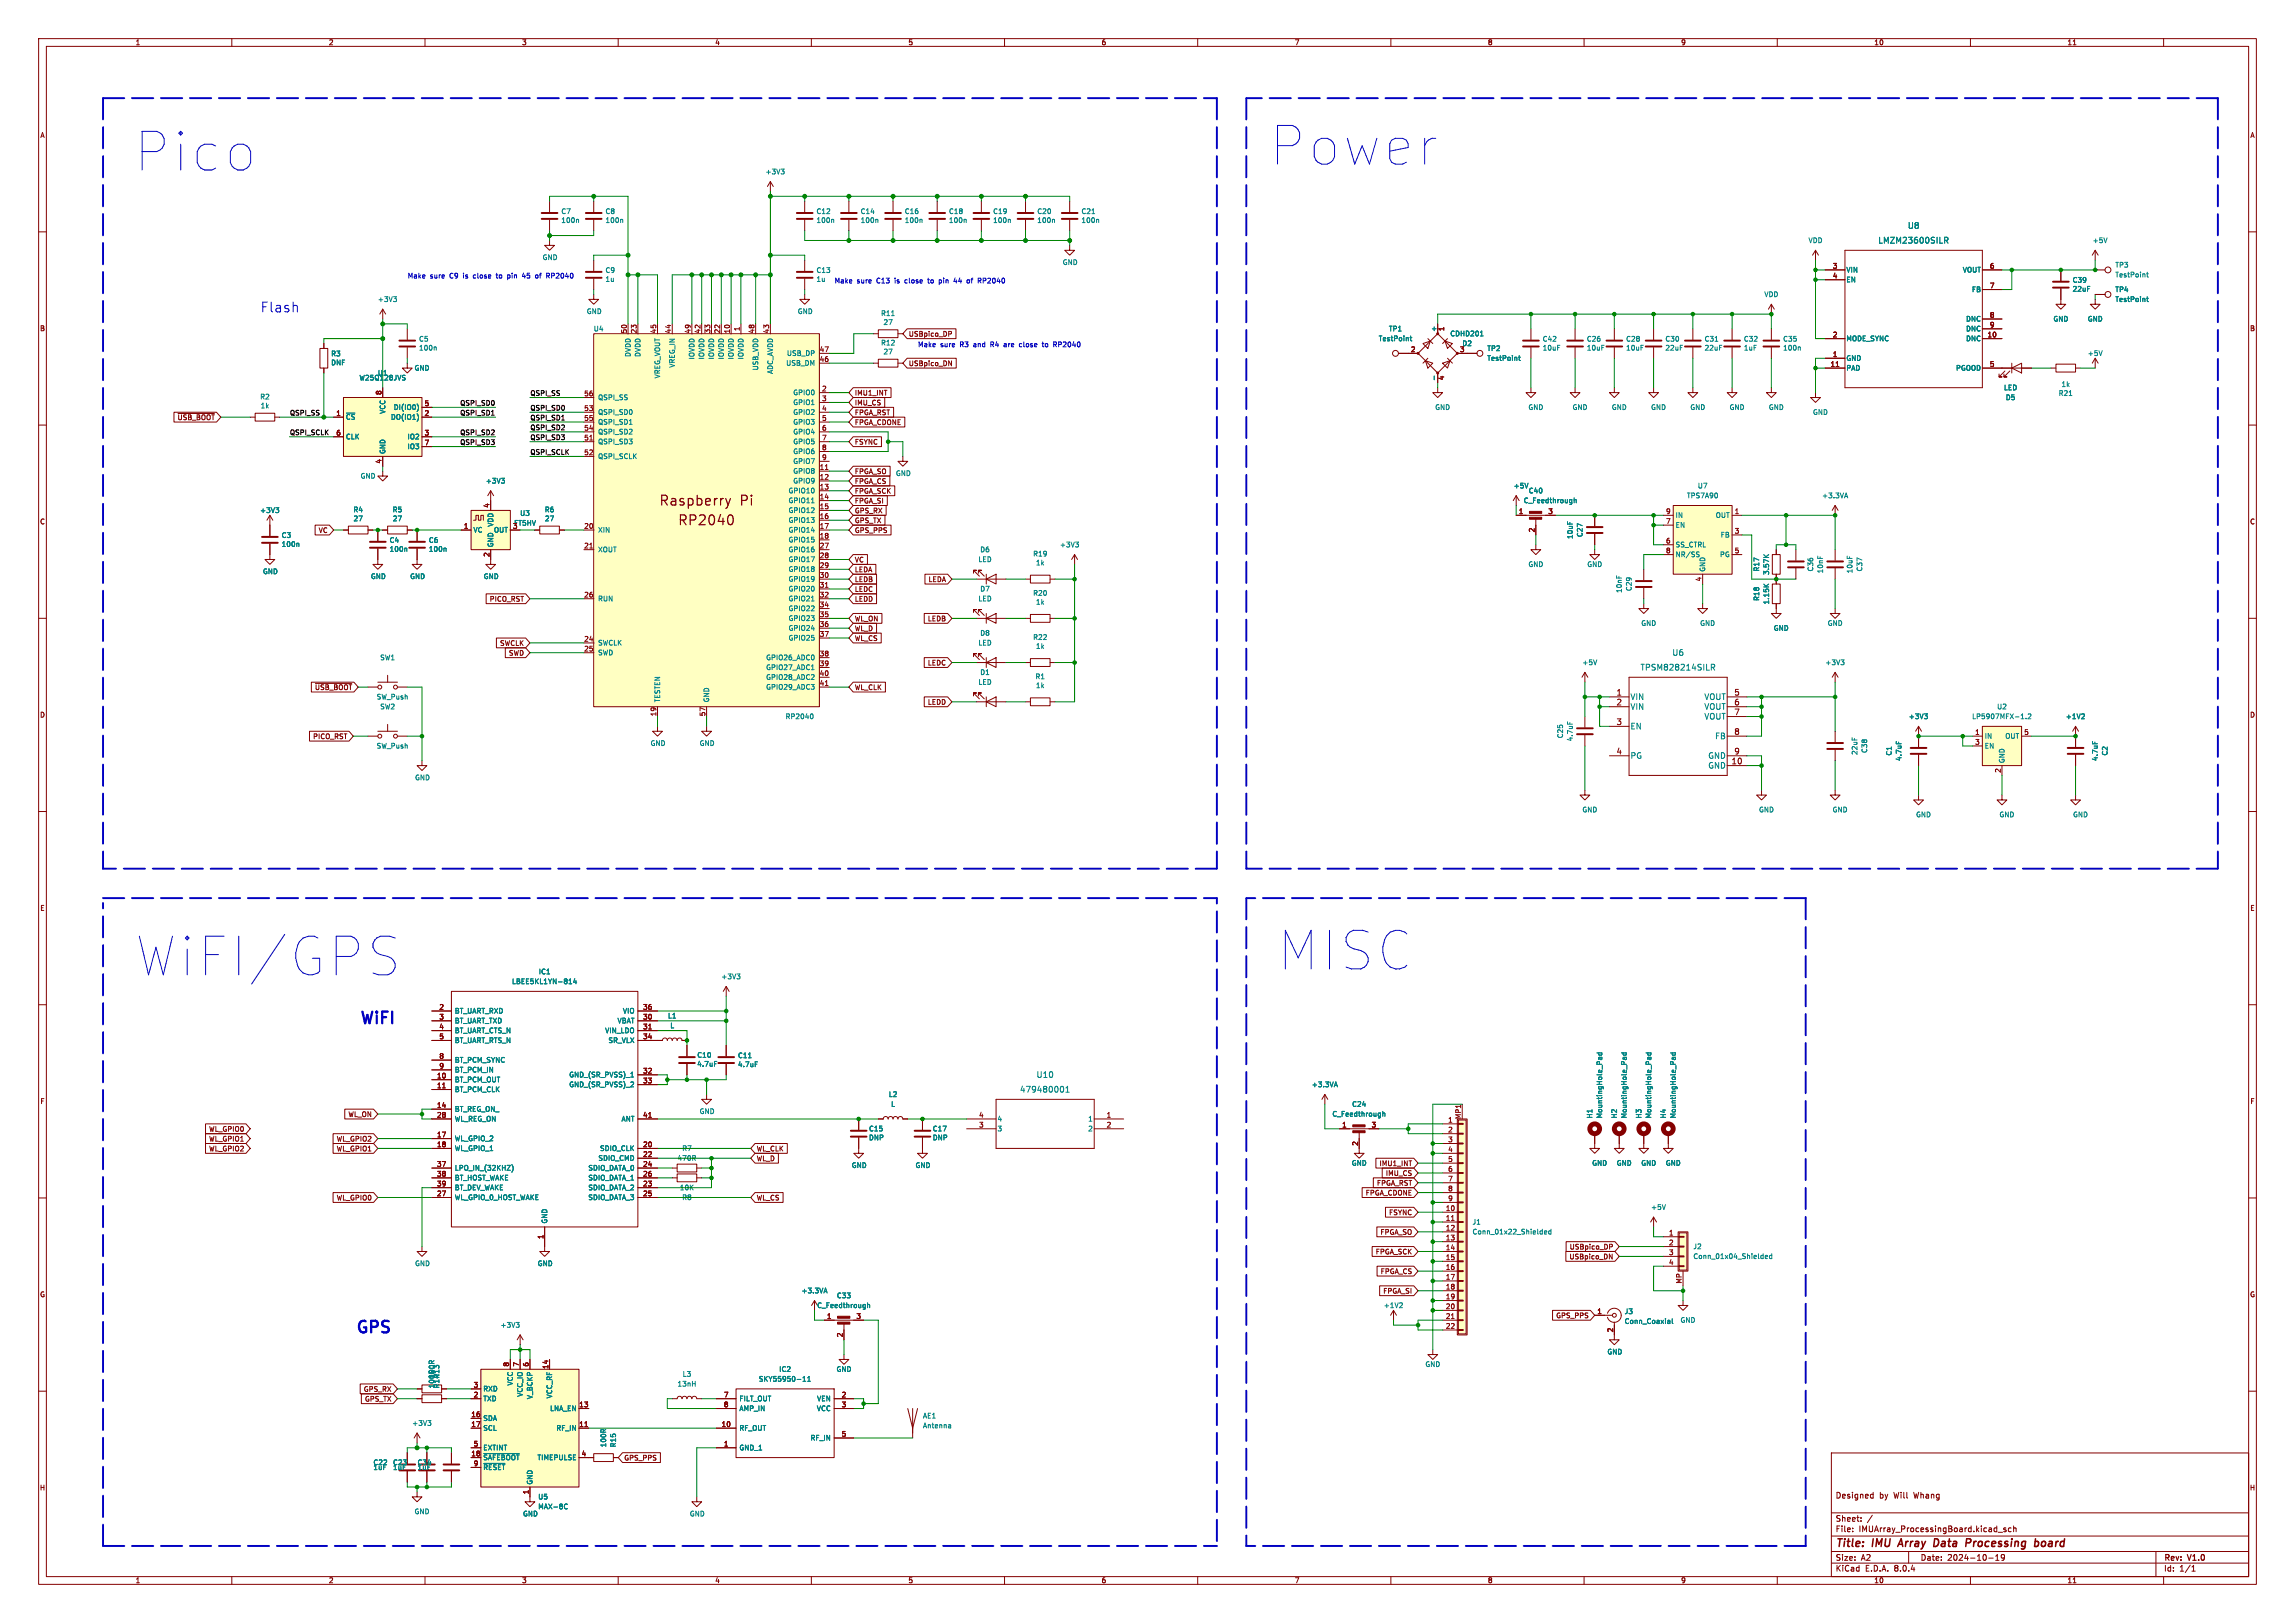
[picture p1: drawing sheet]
<svg xmlns="http://www.w3.org/2000/svg" width="594mm" height="420mm" viewBox="0 0 594 420" stroke-linecap="round" stroke-linejoin="round" font-family="sans-serif">
<defs><g id="words">
<g font-size="13.9" fill="#0000c2">
<text x="34.3" y="45.2">Pico</text>
<text x="328.2" y="43.7">Power</text>
<text x="330.2" y="252">MISC</text>
<text x="34.5" y="253.5">WiFI/GPS</text>
</g>
<g font-size="4.2" fill="#0000c2">
<text x="92.6" y="265.2">WiFI</text>
<text x="91.5" y="345.2">GPS</text>
</g>
<text font-size="3.5" fill="#0000c2" x="67.3" y="81">Flash</text>
<g font-size="3.5" fill="#840000">
<text x="170.4" y="131.3">Raspberry</text>
<text x="191.6" y="131.3">Pi</text>
<text x="175.3" y="136.4">RP2040</text>
</g>
<g font-size="2.8" fill="#840000">
<text x="475" y="400.9">Title:</text>
<text x="484.7" y="400.9">IMU</text>
<text x="492.3" y="400.9">Array</text>
<text x="502.2" y="400.9">Data</text>
<text x="511.3" y="400.9">Processing</text>
<text x="529.9" y="400.9">board</text>
</g>
<g font-size="2.1" fill="#008484">
<text x="493.7" y="59.4">U8</text>
<text x="486" y="63.2">LMZM23600SILR</text>
<text x="424.5" y="173.7">TPSM828214SILR</text>
<text x="432.7" y="169.9">U6</text>
<text x="421.9" y="181.3">VIN</text>
<text x="421.9" y="183.9">VIN</text>
<text x="441.1" y="181.3">VOUT</text>
<text x="441.1" y="183.9">VOUT</text>
<text x="421.9" y="188.9">EN</text>
<text x="441.1" y="186.4">VOUT</text>
<text x="443.8" y="191.5">FB</text>
<text x="421.9" y="196.6">PG</text>
<text x="442.1" y="196.6">GND</text>
<text x="442.1" y="199.1">GND</text>
<text x="268.2" y="279.1">U10</text>
<text x="263.9" y="282.9">479480001</text>
</g>
<g font-size="2.1" fill="#840000">
<text x="418.3" y="180.1">1</text>
<text x="418.3" y="182.6">2</text>
<text x="448.8" y="180.1">5</text>
<text x="448.8" y="182.6">6</text>
<text x="448.8" y="185.2">7</text>
<text x="418.3" y="187.7">3</text>
<text x="448.8" y="190.2">8</text>
<text x="418.3" y="195.3">4</text>
<text x="448.1" y="197.9">10</text>
<text x="448.8" y="195.3">9</text>
<text x="475" y="388">Designed</text>
<text x="486.4" y="388">by</text>
<text x="490.2" y="388">Will</text>
<text x="495.5" y="388">Whang</text>
<text x="475" y="394">Sheet:</text>
<text x="475" y="396.7">File:</text>
<text x="481.1" y="396.7">IMUArray_ProcessingBoard.kicad_sch</text>
<text x="475" y="406.9">KiCad</text>
<text x="475" y="404.1">Size:</text>
<text x="481.7" y="404.1">A2</text>
<text x="482.7" y="406.9">E.D.A.</text>
<text x="490.3" y="406.9">8.0.4</text>
<text x="497" y="404.1">Date:</text>
<text x="504" y="404.1">2024-10-19</text>
<text x="560" y="404.3">Rev:</text>
<text x="560" y="406.9">Id:</text>
<text x="564.1" y="406.9">1/1</text>
<text x="566.4" y="404.3">V1.0</text>
</g>
<g font-size="1.8" fill="#840000">
<text x="35" y="11.9">1</text>
<text x="85" y="11.9">2</text>
<text x="135" y="11.9">3</text>
<text x="185" y="11.9">4</text>
<text x="235" y="11.9">5</text>
<text x="285" y="11.9">6</text>
<text x="335" y="11.9">7</text>
<text x="385" y="11.9">8</text>
<text x="435" y="11.9">9</text>
<text x="485" y="11.9">10</text>
<text x="535" y="11.9">11</text>
<text x="10.3" y="35.9">A</text>
<text x="582.3" y="35.9">A</text>
<text x="474.3" y="69.6">3</text>
<text x="514.9" y="69.6">6</text>
<text x="474.3" y="72.1">4</text>
<text x="514.9" y="74.7">7</text>
<text x="514.9" y="82.3">8</text>
<text x="10.3" y="85.9">B</text>
<text x="162.3" y="86.4" transform="rotate(-90 162.3 86.4)">50</text>
<text x="164.8" y="86.4" transform="rotate(-90 164.8 86.4)">23</text>
<text x="169.9" y="86.4" transform="rotate(-90 169.9 86.4)">45</text>
<text x="173.7" y="86.4" transform="rotate(-90 173.7 86.4)">44</text>
<text x="178.8" y="86.4" transform="rotate(-90 178.8 86.4)">49</text>
<text x="181.4" y="86.4" transform="rotate(-90 181.4 86.4)">42</text>
<text x="183.9" y="86.4" transform="rotate(-90 183.9 86.4)">33</text>
<text x="186.4" y="86.4" transform="rotate(-90 186.4 86.4)">22</text>
<text x="189" y="86.4" transform="rotate(-90 189 86.4)">10</text>
<text x="191.5" y="85.8" transform="rotate(-90 191.5 85.8)">1</text>
<text x="195.3" y="86.4" transform="rotate(-90 195.3 86.4)">48</text>
<text x="199.1" y="86.4" transform="rotate(-90 199.1 86.4)">43</text>
<text x="235.1" y="87.3">USBpico_DP</text>
<text x="374.1" y="85.8" transform="rotate(-90 374.1 85.8)">1</text>
<text x="474.3" y="87.4">2</text>
<text x="514.3" y="87.4">10</text>
<text x="514.9" y="84.8">9</text>
<text x="582.3" y="85.9">B</text>
<text x="212" y="93.7">46</text>
<text x="212" y="91.2">47</text>
<text x="235.1" y="94.9">USBpico_DN</text>
<text x="365.1" y="91.2">2</text>
<text x="377.8" y="91.2">3</text>
<text x="473.7" y="95">11</text>
<text x="474.3" y="92.5">1</text>
<text x="514.9" y="95">5</text>
<text x="212.7" y="101.3">2</text>
<text x="374.1" y="98.5" transform="rotate(-90 374.1 98.5)">4</text>
<text x="86.9" y="107.7">1</text>
<text x="98.8" y="102.3" transform="rotate(-90 98.8 102.3)">8</text>
<text x="109.8" y="107.7">2</text>
<text x="109.8" y="105.2">5</text>
<text x="151.1" y="106.4">53</text>
<text x="151.1" y="102.6">56</text>
<text x="212.7" y="103.9">3</text>
<text x="212.7" y="106.4">4</text>
<text x="221.1" y="102.6">IMU1_INT</text>
<text x="221.1" y="107.6">FPGA_RST</text>
<text x="221.1" y="105.1">IMU_CS</text>
<text x="45.8" y="108.9">~{USB_BOOT}</text>
<text x="86.9" y="112.8">6</text>
<text x="109.8" y="112.8">3</text>
<text x="151.1" y="111.5">54</text>
<text x="151.1" y="109">55</text>
<text x="212.7" y="109">5</text>
<text x="212.7" y="111.5">6</text>
<text x="221.1" y="110.2">FPGA_CDONE</text>
<text x="109.8" y="115.3">7</text>
<text x="151.1" y="114">51</text>
<text x="151.1" y="117.9">52</text>
<text x="212.7" y="114">7</text>
<text x="212.7" y="116.6">8</text>
<text x="212.7" y="119.1">9</text>
<text x="221.1" y="115.3">FSYNC</text>
<text x="98.8" y="120.1" transform="rotate(-90 98.8 120.1)">4</text>
<text x="212" y="121.7">11</text>
<text x="212" y="124.2">12</text>
<text x="221.1" y="125.4">FPGA_CS</text>
<text x="221.1" y="122.9">FPGA_SO</text>
<text x="126.7" y="131.5" transform="rotate(-90 126.7 131.5)">4</text>
<text x="212" y="126.7">13</text>
<text x="212" y="129.3">14</text>
<text x="212" y="131.8">15</text>
<text x="221.1" y="130.5">FPGA_SI</text>
<text x="221.1" y="128">FPGA_SCK</text>
<text x="10.3" y="135.9">C</text>
<text x="119.9" y="136.9">1</text>
<text x="132.6" y="136.9">3</text>
<text x="151.1" y="136.9">20</text>
<text x="212" y="134.4">16</text>
<text x="212" y="136.9">17</text>
<text x="221.1" y="135.6">GPS_TX</text>
<text x="221.1" y="133">GPS_RX</text>
<text x="393" y="133.1">1</text>
<text x="397.3" y="137.9" transform="rotate(-90 397.3 137.9)">2</text>
<text x="400.6" y="133.1">3</text>
<text x="431.1" y="135.6">7</text>
<text x="431.1" y="133.1">9</text>
<text x="448.9" y="133.1">1</text>
<text x="582.3" y="135.9">C</text>
<text x="82.4" y="138.1">VC</text>
<text x="151.1" y="142">21</text>
<text x="212" y="139.4">18</text>
<text x="212" y="142">27</text>
<text x="221.1" y="138.1">GPS_PPS</text>
<text x="431.1" y="140.7">6</text>
<text x="431.1" y="143.3">8</text>
<text x="448.9" y="138.2">3</text>
<text x="448.9" y="143.3">5</text>
<text x="126.7" y="144.2" transform="rotate(-90 126.7 144.2)">2</text>
<text x="212" y="144.5">28</text>
<text x="212" y="147.1">29</text>
<text x="212" y="149.6">30</text>
<text x="221.1" y="145.7">VC</text>
<text x="221.1" y="148.3">LEDA</text>
<text x="126.6" y="155.9">PICO_RST</text>
<text x="151.1" y="154.7">26</text>
<text x="212" y="152.1">31</text>
<text x="212" y="154.7">32</text>
<text x="221.1" y="150.8">LEDB</text>
<text x="221.1" y="155.9">LEDD</text>
<text x="221.1" y="153.4">LEDC</text>
<text x="240.2" y="150.8">LEDA</text>
<text x="440.4" y="150.6" transform="rotate(-90 440.4 150.6)">4</text>
<text x="212" y="157.2">34</text>
<text x="212" y="159.8">35</text>
<text x="221.1" y="161">WL_ON</text>
<text x="240" y="161">LEDB</text>
<text x="129.3" y="167.3">SWCLK</text>
<text x="151.1" y="166.1">24</text>
<text x="212" y="162.3">36</text>
<text x="212" y="164.8">37</text>
<text x="221.1" y="166.1">WL_CS</text>
<text x="221.1" y="163.5">WL_D</text>
<text x="131.6" y="169.9">SWD</text>
<text x="151.1" y="168.7">25</text>
<text x="212" y="169.9">38</text>
<text x="212" y="172.5">39</text>
<text x="240" y="172.4">LEDC</text>
<text x="81.4" y="178.8">~{USB_BOOT}</text>
<text x="212" y="175">40</text>
<text x="212" y="177.5">41</text>
<text x="221.1" y="178.8">WL_CLK</text>
<text x="10.3" y="185.9">D</text>
<text x="169.9" y="185.5" transform="rotate(-90 169.9 185.5)">19</text>
<text x="182.6" y="185.5" transform="rotate(-90 182.6 185.5)">57</text>
<text x="240" y="182.6">LEDD</text>
<text x="582.3" y="185.9">D</text>
<text x="80.9" y="191.5">PICO_RST</text>
<text x="511.1" y="190.2">1</text>
<text x="523.8" y="190.2">5</text>
<text x="511.1" y="192.8">3</text>
<text x="517.9" y="200.1" transform="rotate(-90 517.9 200.1)">2</text>
<text x="10.3" y="235.9">E</text>
<text x="582.3" y="235.9">E</text>
<text x="113.6" y="261.4">2</text>
<text x="113.6" y="263.9">3</text>
<text x="166.3" y="263.9">30</text>
<text x="166.3" y="261.4">36</text>
<text x="113.6" y="266.4">4</text>
<text x="113.6" y="269">5</text>
<text x="166.3" y="266.4">31</text>
<text x="166.3" y="269">34</text>
<text x="113.6" y="274.1">8</text>
<text x="113" y="279.1">10</text>
<text x="113" y="281.7">11</text>
<text x="113.6" y="276.6">9</text>
<text x="166.3" y="277.9">32</text>
<text x="166.3" y="280.4">33</text>
<text x="10.3" y="285.9">F</text>
<text x="113" y="286.8">14</text>
<text x="582.3" y="285.9">F</text>
<text x="54" y="293.1">WL_GPIO0</text>
<text x="90" y="289.2">WL_ON</text>
<text x="113" y="289.3">28</text>
<text x="166.3" y="289.3">41</text>
<text x="253.3" y="291.8">3</text>
<text x="253.3" y="289.3">4</text>
<text x="286.3" y="289.3">1</text>
<text x="286.3" y="291.8">2</text>
<text x="347.3" y="291.8">1</text>
<text x="354.9" y="291.8">3</text>
<text x="374.7" y="290.6">1</text>
<text x="374.7" y="293.1">2</text>
<text x="378.2" y="289.7" transform="rotate(-90 378.2 289.7)">MP1</text>
<text x="54" y="295.6">WL_GPIO1</text>
<text x="54" y="298.1">WL_GPIO2</text>
<text x="87" y="298.1">WL_GPIO1</text>
<text x="87" y="295.6">WL_GPIO2</text>
<text x="113" y="294.4">17</text>
<text x="113" y="296.9">18</text>
<text x="166.3" y="296.9">20</text>
<text x="166.3" y="299.5">22</text>
<text x="195.7" y="298.1">WL_CLK</text>
<text x="351.5" y="296.6" transform="rotate(-90 351.5 296.6)">2</text>
<text x="374.7" y="295.7">3</text>
<text x="374.7" y="298.2">4</text>
<text x="113" y="302">37</text>
<text x="113" y="304.5">38</text>
<text x="166.3" y="302">24</text>
<text x="166.3" y="304.5">26</text>
<text x="195.7" y="300.7">WL_D</text>
<text x="356.9" y="301.9">IMU1_INT</text>
<text x="358.6" y="304.5">IMU_CS</text>
<text x="374.7" y="300.7">5</text>
<text x="374.7" y="303.3">6</text>
<text x="374.7" y="305.8">7</text>
<text x="87" y="310.8">WL_GPIO0</text>
<text x="113" y="309.6">27</text>
<text x="113" y="307.1">39</text>
<text x="166.3" y="307.1">23</text>
<text x="166.3" y="309.6">25</text>
<text x="195.7" y="310.8">WL_CS</text>
<text x="353.4" y="309.6">FPGA_CDONE</text>
<text x="356.3" y="307">FPGA_RST</text>
<text x="374.7" y="308.4">8</text>
<text x="374.7" y="310.9">9</text>
<text x="359.4" y="314.6">FSYNC</text>
<text x="374.1" y="313.4">10</text>
<text x="374.1" y="316">11</text>
<text x="140.7" y="320.7" transform="rotate(-90 140.7 320.7)">1</text>
<text x="357.2" y="319.7">FPGA_SO</text>
<text x="374.1" y="318.5">12</text>
<text x="374.1" y="321.1">13</text>
<text x="374.1" y="323.6">14</text>
<text x="406.2" y="323.5">USBpico_DP</text>
<text x="431.9" y="319.8">1</text>
<text x="431.9" y="322.3">2</text>
<text x="356" y="324.8">FPGA_SCK</text>
<text x="357.2" y="329.9">FPGA_CS</text>
<text x="374.1" y="326.1">15</text>
<text x="374.1" y="328.7">16</text>
<text x="406.1" y="326.1">USBpico_DN</text>
<text x="431.9" y="324.9">3</text>
<text x="431.9" y="327.4">4</text>
<text x="10.3" y="335.9">G</text>
<text x="357.9" y="335">FPGA_SI</text>
<text x="374.1" y="331.2">17</text>
<text x="374.1" y="333.8">18</text>
<text x="435.4" y="332.3" transform="rotate(-90 435.4 332.3)">MP</text>
<text x="582.3" y="335.9">G</text>
<text x="213.9" y="341.4">1</text>
<text x="221.5" y="341.4">3</text>
<text x="374.1" y="336.3">19</text>
<text x="374.1" y="338.8">20</text>
<text x="374.1" y="341.4">21</text>
<text x="402.7" y="341.3">GPS_PPS</text>
<text x="413.3" y="340.1">1</text>
<text x="218.2" y="346.1" transform="rotate(-90 218.2 346.1)">2</text>
<text x="374.1" y="343.9">22</text>
<text x="417.6" y="344.9" transform="rotate(-90 417.6 344.9)">2</text>
<text x="131.8" y="353.8" transform="rotate(-90 131.8 353.8)">8</text>
<text x="134.4" y="353.8" transform="rotate(-90 134.4 353.8)">7</text>
<text x="136.9" y="353.8" transform="rotate(-90 136.9 353.8)">6</text>
<text x="122.5" y="359.2">3</text>
<text x="142" y="354.4" transform="rotate(-90 142 354.4)">14</text>
<text x="94" y="360.4">GPS_RX</text>
<text x="94.3" y="362.9">GPS_TX</text>
<text x="122.5" y="361.7">2</text>
<text x="149.8" y="364.2">13</text>
<text x="187.3" y="361.7">7</text>
<text x="187.3" y="364.2">8</text>
<text x="217.7" y="361.7">2</text>
<text x="217.7" y="364.2">3</text>
<text x="121.9" y="366.8">16</text>
<text x="121.9" y="369.3">17</text>
<text x="149.8" y="369.3">11</text>
<text x="186.6" y="369.3">10</text>
<text x="217.7" y="371.9">5</text>
<text x="121.9" y="376.9">18</text>
<text x="122.5" y="374.4">5</text>
<text x="150.4" y="376.9">4</text>
<text x="187.3" y="374.4">1</text>
<text x="122.5" y="379.5">9</text>
<text x="161.4" y="378.1">GPS_PPS</text>
<text x="10.2" y="385.9">H</text>
<text x="136.9" y="386.8" transform="rotate(-90 136.9 386.8)">1</text>
<text x="582.2" y="385.9">H</text>
<text x="35" y="409.9">1</text>
<text x="85" y="409.9">2</text>
<text x="135" y="409.9">3</text>
<text x="185" y="409.9">4</text>
<text x="235" y="409.9">5</text>
<text x="285" y="409.9">6</text>
<text x="335" y="409.9">7</text>
<text x="385" y="409.9">8</text>
<text x="435" y="409.9">9</text>
<text x="485" y="409.9">10</text>
<text x="535" y="409.9">11</text>
</g>
<g font-size="1.8" fill="#008484">
<text x="198" y="45.3">+3V3</text>
<text x="145.2" y="55.6">C7</text>
<text x="145.2" y="57.9">100n</text>
<text x="156.6" y="55.6">C8</text>
<text x="156.6" y="57.9">100n</text>
<text x="211.2" y="57.9">100n</text>
<text x="211.2" y="55.6">C12</text>
<text x="222.6" y="57.9">100n</text>
<text x="222.6" y="55.6">C14</text>
<text x="234.1" y="57.9">100n</text>
<text x="234.1" y="55.6">C16</text>
<text x="245.5" y="57.9">100n</text>
<text x="245.5" y="55.6">C18</text>
<text x="256.9" y="55.6">C19</text>
<text x="256.9" y="57.9">100n</text>
<text x="268.4" y="55.6">C20</text>
<text x="268.4" y="57.9">100n</text>
<text x="279.8" y="55.6">C21</text>
<text x="279.8" y="57.9">100n</text>
<text x="468" y="63.1">VDD</text>
<text x="541.5" y="63.1">+5V</text>
<text x="140.3" y="67.5">GND</text>
<text x="156.6" y="70.8">C9</text>
<text x="211.2" y="70.8">C13</text>
<text x="274.9" y="68.8">GND</text>
<text x="477.8" y="70.7">VIN</text>
<text x="507.9" y="70.7">VOUT</text>
<text x="547.4" y="69.4">TP3</text>
<text x="547.4" y="72">TestPoint</text>
<text x="156.6" y="73.1">1u</text>
<text x="211.2" y="73.1">1u</text>
<text x="456.6" y="77.1">VDD</text>
<text x="477.8" y="73.3">EN</text>
<text x="510.3" y="75.8">FB</text>
<text x="536.3" y="73.4">C39</text>
<text x="536.3" y="75.7">22uF</text>
<text x="547.4" y="75.8">TP4</text>
<text x="97.7" y="78.3">+3V3</text>
<text x="151.8" y="81.5">GND</text>
<text x="206.4" y="81.5">GND</text>
<text x="227.9" y="82">R11</text>
<text x="508.8" y="83.4">DNC</text>
<text x="531.4" y="83.4">GND</text>
<text x="540.3" y="83.4">GND</text>
<text x="547.4" y="78.3">TestPoint</text>
<text x="108.3" y="88.6">C5</text>
<text x="153.6" y="86">U4</text>
<text x="227.9" y="89.6">R12</text>
<text x="228.6" y="84.3">27</text>
<text x="356.7" y="88.5">TestPoint</text>
<text x="359.4" y="86">TP1</text>
<text x="371.9" y="86" transform="rotate(-90 371.9 86)">+</text>
<text x="375.2" y="87.2">CDHD201</text>
<text x="378.4" y="89.8">D2</text>
<text x="399.2" y="88.6">C42</text>
<text x="410.6" y="88.6">C26</text>
<text x="420.8" y="88.6">C28</text>
<text x="430.9" y="88.6">C30</text>
<text x="441.1" y="88.6">C31</text>
<text x="451.2" y="88.6">C32</text>
<text x="461.4" y="88.6">C35</text>
<text x="477.8" y="88.5">MODE_SYNC</text>
<text x="508.8" y="88.5">DNC</text>
<text x="508.8" y="86">DNC</text>
<text x="85.6" y="92.4">R3</text>
<text x="85.6" y="94.7">DNF</text>
<text x="108.3" y="90.9">100n</text>
<text x="163.4" y="92.5" transform="rotate(-90 163.4 92.5)">DVDD</text>
<text x="166" y="92.5" transform="rotate(-90 166 92.5)">DVDD</text>
<text x="174.9" y="95.3" transform="rotate(-90 174.9 95.3)">VREG_IN</text>
<text x="179.9" y="93.1" transform="rotate(-90 179.9 93.1)">IOVDD</text>
<text x="182.5" y="93.1" transform="rotate(-90 182.5 93.1)">IOVDD</text>
<text x="185" y="93.1" transform="rotate(-90 185 93.1)">IOVDD</text>
<text x="187.6" y="93.1" transform="rotate(-90 187.6 93.1)">IOVDD</text>
<text x="190.1" y="93.1" transform="rotate(-90 190.1 93.1)">IOVDD</text>
<text x="192.6" y="93.1" transform="rotate(-90 192.6 93.1)">IOVDD</text>
<text x="196.4" y="96" transform="rotate(-90 196.4 96)">USB_VDD</text>
<text x="203.4" y="94.8">USB_DM</text>
<text x="203.6" y="92.3">USB_DP</text>
<text x="228.6" y="91.9">27</text>
<text x="384.8" y="91">TP2</text>
<text x="384.8" y="93.6">TestPoint</text>
<text x="399.2" y="90.9">10uF</text>
<text x="410.6" y="90.9">10uF</text>
<text x="420.8" y="90.9">10uF</text>
<text x="430.9" y="90.9">22uF</text>
<text x="441.1" y="90.9">22uF</text>
<text x="451.2" y="90.9">1uF</text>
<text x="461.4" y="90.9">100n</text>
<text x="477.8" y="93.6">GND</text>
<text x="540.3" y="92.3">+5V</text>
<text x="92.9" y="98.7">W25Q128JVS</text>
<text x="97.7" y="97.4">U1</text>
<text x="107.2" y="96.1">GND</text>
<text x="171" y="98" transform="rotate(-90 171 98)">VREG_VOUT</text>
<text x="200.3" y="96.9" transform="rotate(-90 200.3 96.9)">ADC_AVDD</text>
<text x="477.8" y="96.1">PAD</text>
<text x="506.2" y="96.1">PGOOD</text>
<text x="518.6" y="101.2">LED</text>
<text x="533.5" y="100.3">1k</text>
<text x="67.2" y="103.6">R2</text>
<text x="67.4" y="105.9">1k</text>
<text x="99.9" y="107.2" transform="rotate(-90 99.9 107.2)">VCC</text>
<text x="101.8" y="106.3">DI(IO0)</text>
<text x="154.7" y="107.5">QSPI_SD0</text>
<text x="154.7" y="103.7">QSPI_SS</text>
<text x="205.2" y="102.5">GPIO0</text>
<text x="205.2" y="105">GPIO1</text>
<text x="205.2" y="107.5">GPIO2</text>
<text x="371.3" y="106.3">GND</text>
<text x="395.5" y="106.3">GND</text>
<text x="406.9" y="106.3">GND</text>
<text x="417.1" y="106.3">GND</text>
<text x="427.2" y="106.3">GND</text>
<text x="437.4" y="106.3">GND</text>
<text x="447.5" y="106.3">GND</text>
<text x="457.7" y="106.3">GND</text>
<text x="469.1" y="107.5">GND</text>
<text x="519" y="103.7">D5</text>
<text x="532.7" y="102.6">R21</text>
<text x="89.4" y="108.8">~{CS}</text>
<text x="89.4" y="113.9">CLK</text>
<text x="101.1" y="108.8">DO(IO1)</text>
<text x="105.4" y="113.9">IO2</text>
<text x="154.7" y="112.6">QSPI_SD2</text>
<text x="154.7" y="110.1">QSPI_SD1</text>
<text x="205.2" y="110.1">GPIO3</text>
<text x="205.2" y="112.6">GPIO4</text>
<text x="99.9" y="117.6" transform="rotate(-90 99.9 117.6)">GND</text>
<text x="105.4" y="116.4">IO3</text>
<text x="154.7" y="115.2">QSPI_SD3</text>
<text x="154.7" y="119">QSPI_SCLK</text>
<text x="205.2" y="115.2">GPIO5</text>
<text x="205.2" y="117.7">GPIO6</text>
<text x="93.2" y="124.1">GND</text>
<text x="125.6" y="125.3">+3V3</text>
<text x="205.2" y="122.8">GPIO8</text>
<text x="205.2" y="125.3">GPIO9</text>
<text x="205.2" y="120.2">GPIO7</text>
<text x="231.8" y="123.4">GND</text>
<text x="204" y="127.9">GPIO10</text>
<text x="204" y="130.4">GPIO11</text>
<text x="391.7" y="126.6">+5V</text>
<text x="394.3" y="130.4">C_Feedthrough</text>
<text x="395.6" y="127.9">C40</text>
<text x="436.5" y="129.1">TPS7A90</text>
<text x="439.3" y="126.6">U7</text>
<text x="471.5" y="129.1">+3.3VA</text>
<text x="67.2" y="132.9">+3V3</text>
<text x="91.4" y="132.8">R4</text>
<text x="91.4" y="135.1">27</text>
<text x="101.5" y="132.8">R5</text>
<text x="101.6" y="135.1">27</text>
<text x="127.9" y="136.4" transform="rotate(-90 127.9 136.4)">VDD</text>
<text x="132.9" y="136.2">FT5HV</text>
<text x="134.5" y="133.7">U3</text>
<text x="140.9" y="132.8">R6</text>
<text x="140.9" y="135.1">27</text>
<text x="204" y="132.9">GPIO12</text>
<text x="204" y="135.5">GPIO13</text>
<text x="433.6" y="136.8">EN</text>
<text x="433.6" y="134.2">IN</text>
<text x="444" y="134.2">OUT</text>
<text x="72.8" y="139.4">C3</text>
<text x="72.8" y="141.7">100n</text>
<text x="100.7" y="140.7">C4</text>
<text x="100.7" y="143">100n</text>
<text x="110.9" y="140.7">C6</text>
<text x="110.9" y="143">100n</text>
<text x="122.4" y="138">VC</text>
<text x="127.7" y="138">OUT</text>
<text x="127.9" y="141.7" transform="rotate(-90 127.9 141.7)">GND</text>
<text x="154.7" y="138">XIN</text>
<text x="154.7" y="143.1">XOUT</text>
<text x="204" y="138">GPIO14</text>
<text x="204" y="140.6">GPIO15</text>
<text x="204" y="143.1">GPIO16</text>
<text x="253.6" y="143.1">D6</text>
<text x="274.2" y="141.8">+3V3</text>
<text x="407.3" y="139.6" transform="rotate(-90 407.3 139.6)">10uF</text>
<text x="409.8" y="139.1" transform="rotate(-90 409.8 139.1)">C27</text>
<text x="433.6" y="141.8">SS_CTRL</text>
<text x="445.2" y="139.3">FB</text>
<text x="67.9" y="148.8">GND</text>
<text x="204" y="145.6">GPIO17</text>
<text x="204" y="148.2">GPIO18</text>
<text x="253.1" y="145.6">LED</text>
<text x="267.3" y="144.2">R19</text>
<text x="268" y="146.5">1k</text>
<text x="395.5" y="146.9">GND</text>
<text x="410.7" y="146.9">GND</text>
<text x="433.6" y="144.4">NR/SS</text>
<text x="441.6" y="148.1" transform="rotate(-90 441.6 148.1)">GND</text>
<text x="445.1" y="144.4">PG</text>
<text x="455.5" y="148" transform="rotate(-90 455.5 148)">R17</text>
<text x="458.1" y="148.9" transform="rotate(-90 458.1 148.9)">3.57K</text>
<text x="469.5" y="148" transform="rotate(-90 469.5 148)">C36</text>
<text x="472" y="148.5" transform="rotate(-90 472 148.5)">10nF</text>
<text x="479.7" y="148.5" transform="rotate(-90 479.7 148.5)">10uF</text>
<text x="482.2" y="148" transform="rotate(-90 482.2 148)">C37</text>
<text x="95.9" y="150">GND</text>
<text x="106" y="150">GND</text>
<text x="125.1" y="150">GND</text>
<text x="154.7" y="155.8">RUN</text>
<text x="204" y="150.7">GPIO19</text>
<text x="204" y="153.3">GPIO20</text>
<text x="204" y="155.8">GPIO21</text>
<text x="253.1" y="155.8">LED</text>
<text x="253.6" y="153.3">D7</text>
<text x="267.3" y="154.4">R20</text>
<text x="420" y="153.6" transform="rotate(-90 420 153.6)">10nF</text>
<text x="422.5" y="153.1" transform="rotate(-90 422.5 153.1)">C29</text>
<text x="455.5" y="155.6" transform="rotate(-90 455.5 155.6)">R18</text>
<text x="204" y="158.3">GPIO22</text>
<text x="204" y="160.9">GPIO23</text>
<text x="268" y="156.7">1k</text>
<text x="458.1" y="156.5" transform="rotate(-90 458.1 156.5)">1.15K</text>
<text x="154.7" y="167.2">SWCLK</text>
<text x="204" y="163.4">GPIO24</text>
<text x="204" y="166">GPIO25</text>
<text x="253.1" y="167.2">LED</text>
<text x="253.6" y="164.7">D8</text>
<text x="267.3" y="165.8">R22</text>
<text x="424.7" y="162.2">GND</text>
<text x="439.9" y="162.2">GND</text>
<text x="459" y="163.4">GND</text>
<text x="472.9" y="162.2">GND</text>
<text x="98.3" y="171">SW1</text>
<text x="154.7" y="169.8">SWD</text>
<text x="198.2" y="171">GPIO26_ADC0</text>
<text x="198.2" y="173.6">GPIO27_ADC1</text>
<text x="268" y="168.1">1k</text>
<text x="409.4" y="172.3">+5V</text>
<text x="472.3" y="172.3">+3V3</text>
<text x="198.2" y="176.1">GPIO28_ADC2</text>
<text x="198.2" y="178.7">GPIO29_ADC3</text>
<text x="253.1" y="177.4">LED</text>
<text x="253.6" y="174.9">D1</text>
<text x="267.9" y="175.9">R1</text>
<text x="268" y="178.3">1k</text>
<text x="97.4" y="181.2">SW_Push</text>
<text x="98.3" y="183.7">SW2</text>
<text x="171" y="181.9" transform="rotate(-90 171 181.9)">TESTEN</text>
<text x="183.7" y="181.9" transform="rotate(-90 183.7 181.9)">GND</text>
<text x="516.8" y="183.7">U2</text>
<text x="203.2" y="186.3">RP2040</text>
<text x="404.7" y="191.2" transform="rotate(-90 404.7 191.2)">C25</text>
<text x="407.3" y="192" transform="rotate(-90 407.3 192)">4.7uF</text>
<text x="493.9" y="186.3">+3V3</text>
<text x="510.3" y="186.3">LP5907MFX-1.2</text>
<text x="513.6" y="191.4">IN</text>
<text x="518.9" y="191.4">OUT</text>
<text x="534.6" y="186.3">+1V2</text>
<text x="97.4" y="193.9">SW_Push</text>
<text x="168.3" y="193.2">GND</text>
<text x="181" y="193.2">GND</text>
<text x="480.9" y="195.5" transform="rotate(-90 480.9 195.5)">22uF</text>
<text x="483.5" y="195" transform="rotate(-90 483.5 195)">C38</text>
<text x="489.8" y="195.7" transform="rotate(-90 489.8 195.7)">C1</text>
<text x="492.4" y="197" transform="rotate(-90 492.4 197)">4.7uF</text>
<text x="513.6" y="193.9">EN</text>
<text x="519" y="197.6" transform="rotate(-90 519 197.6)">GND</text>
<text x="543.2" y="197" transform="rotate(-90 543.2 197)">4.7uF</text>
<text x="545.7" y="195.7" transform="rotate(-90 545.7 195.7)">C2</text>
<text x="107.3" y="202.1">GND</text>
<text x="409.4" y="210.4">GND</text>
<text x="455.2" y="210.4">GND</text>
<text x="474.2" y="210.4">GND</text>
<text x="495.8" y="211.7">GND</text>
<text x="517.4" y="211.7">GND</text>
<text x="536.4" y="211.7">GND</text>
<text x="132.4" y="254.9">LBEE5KL1YN-814</text>
<text x="139.3" y="252.3">IC1</text>
<text x="186.6" y="253.6">+3V3</text>
<text x="117.6" y="262.5">BT_UART_RXD</text>
<text x="161.1" y="262.5">VIO</text>
<text x="172.8" y="263.8">L1</text>
<text x="117.6" y="265">BT_UART_TXD</text>
<text x="117.6" y="267.6">BT_UART_CTS_N</text>
<text x="156.5" y="267.6">VIN_LDO</text>
<text x="159.7" y="265">VBAT</text>
<text x="173.4" y="266.3">L</text>
<text x="117.6" y="270.1">BT_UART_RTS_N</text>
<text x="117.6" y="275.2">BT_PCM_SYNC</text>
<text x="157.4" y="270.1">SR_VLX</text>
<text x="180.3" y="273.9">C10</text>
<text x="190.9" y="274">C11</text>
<text x="117.6" y="280.3">BT_PCM_OUT</text>
<text x="117.6" y="277.7">BT_PCM_IN</text>
<text x="147.2" y="279">GND_(SR_PVSS)_1</text>
<text x="147.2" y="281.5">GND_(SR_PVSS)_2</text>
<text x="180.3" y="276.2">4.7uF</text>
<text x="190.9" y="276.3">4.7uF</text>
<text x="339.4" y="281.5">+3.3VA</text>
<text x="117.6" y="282.8">BT_PCM_CLK</text>
<text x="117.6" y="287.9">BT_REG_ON_</text>
<text x="229.9" y="284.1">L2</text>
<text x="230.5" y="286.6">L</text>
<text x="349.8" y="286.6">C24</text>
<text x="117.6" y="290.4">WL_REG_ON</text>
<text x="160.7" y="290.4">ANT</text>
<text x="181" y="288.5">GND</text>
<text x="224.8" y="293">C15</text>
<text x="241.3" y="293">C17</text>
<text x="258.1" y="293">3</text>
<text x="258.1" y="290.4">4</text>
<text x="281.5" y="290.4">1</text>
<text x="281.5" y="293">2</text>
<text x="344.7" y="289.2">C_Feedthrough</text>
<text x="412.3" y="289.6" transform="rotate(-90 412.3 289.6)">H1</text>
<text x="414.9" y="289.6" transform="rotate(-90 414.9 289.6)">MountingHole_Pad</text>
<text x="418.7" y="289.6" transform="rotate(-90 418.7 289.6)">H2</text>
<text x="421.2" y="289.6" transform="rotate(-90 421.2 289.6)">MountingHole_Pad</text>
<text x="425" y="289.6" transform="rotate(-90 425 289.6)">H3</text>
<text x="427.6" y="289.6" transform="rotate(-90 427.6 289.6)">MountingHole_Pad</text>
<text x="431.4" y="289.6" transform="rotate(-90 431.4 289.6)">H4</text>
<text x="433.9" y="289.6" transform="rotate(-90 433.9 289.6)">MountingHole_Pad</text>
<text x="117.6" y="295.5">WL_GPIO_2</text>
<text x="117.6" y="298">WL_GPIO_1</text>
<text x="155.2" y="298">SDIO_CLK</text>
<text x="176.5" y="298">R7</text>
<text x="224.8" y="295.3">DNP</text>
<text x="241.3" y="295.3">DNP</text>
<text x="117.6" y="303.1">LPO_IN_(32KHZ)</text>
<text x="117.6" y="305.7">BT_HOST_WAKE</text>
<text x="152.2" y="303.1">SDIO_DATA_0</text>
<text x="152.2" y="305.7">SDIO_DATA_1</text>
<text x="154.8" y="300.6">SDIO_CMD</text>
<text x="175.2" y="300.6">470R</text>
<text x="220.3" y="302.4">GND</text>
<text x="236.9" y="302.4">GND</text>
<text x="349.8" y="301.9">GND</text>
<text x="412" y="301.9">GND</text>
<text x="418.3" y="301.9">GND</text>
<text x="424.7" y="301.9">GND</text>
<text x="431" y="301.9">GND</text>
<text x="117.6" y="310.7">WL_GPIO_0_HOST_WAKE</text>
<text x="117.6" y="308.2">BT_DEV_WAKE</text>
<text x="152.2" y="308.2">SDIO_DATA_2</text>
<text x="152.2" y="310.7">SDIO_DATA_3</text>
<text x="175.9" y="308.2">10K</text>
<text x="176.5" y="310.7">R8</text>
<text x="141.8" y="316.7" transform="rotate(-90 141.8 316.7)">GND</text>
<text x="381" y="317.1">J1</text>
<text x="427.2" y="313.3">+5V</text>
<text x="381" y="319.6">Conn_01x22_Shielded</text>
<text x="438.2" y="323.4">J2</text>
<text x="107.3" y="327.8">GND</text>
<text x="139.1" y="327.8">GND</text>
<text x="438.2" y="326">Conn_01x04_Shielded</text>
<text x="207.3" y="334.9">+3.3VA</text>
<text x="211.4" y="338.7">C_Feedthrough</text>
<text x="216.5" y="336.1">C33</text>
<text x="358" y="338.7">+1V2</text>
<text x="420.4" y="340.2">J3</text>
<text x="129.4" y="343.8">+3V3</text>
<text x="420.4" y="342.8">Conn_Coaxial</text>
<text x="434.8" y="342.5">GND</text>
<text x="368.8" y="353.9">GND</text>
<text x="415.9" y="350.7">GND</text>
<text x="112.6" y="359.4" transform="rotate(-90 112.6 359.4)">100R</text>
<text x="113.9" y="359.4" transform="rotate(-90 113.9 359.4)">R14R13</text>
<text x="132.9" y="358.7" transform="rotate(-90 132.9 358.7)">VCC</text>
<text x="175.2" y="359">13nH</text>
<text x="176.6" y="356.5">L3</text>
<text x="196.3" y="357.7">SKY55950-11</text>
<text x="201.6" y="355.2">IC2</text>
<text x="216.4" y="355.2">GND</text>
<text x="125" y="362.8">TXD</text>
<text x="125" y="360.3">RXD</text>
<text x="135.5" y="361.6" transform="rotate(-90 135.5 361.6)">VCC_IO</text>
<text x="138" y="362.2" transform="rotate(-90 138 362.2)">V_BCKP</text>
<text x="142.3" y="365.4">LNA_EN</text>
<text x="143.1" y="362" transform="rotate(-90 143.1 362)">VCC_RF</text>
<text x="191.3" y="362.8">FILT_OUT</text>
<text x="191.3" y="365.4">AMP_IN</text>
<text x="211.3" y="365.4">VCC</text>
<text x="211.4" y="362.8">VEN</text>
<text x="106.6" y="369.2">+3V3</text>
<text x="125" y="367.9">SDA</text>
<text x="125" y="370.4">SCL</text>
<text x="143.9" y="370.4">RF_IN</text>
<text x="191.3" y="370.4">RF_OUT</text>
<text x="238.8" y="367.3">AE1</text>
<text x="238.8" y="369.8">Antenna</text>
<text x="125" y="375.5">EXTINT</text>
<text x="157.1" y="374.6" transform="rotate(-90 157.1 374.6)">100R</text>
<text x="159.6" y="374.6" transform="rotate(-90 159.6 374.6)">R15</text>
<text x="191.3" y="375.5">GND_1</text>
<text x="209.7" y="373">RF_IN</text>
<text x="96.5" y="380.6">1uF</text>
<text x="96.5" y="379.3">C22</text>
<text x="101.6" y="380.6">1uF</text>
<text x="101.6" y="379.3">C23</text>
<text x="108" y="380.6">1uF</text>
<text x="108" y="379.3">C34</text>
<text x="125" y="378.1">~{SAFEBOOT}</text>
<text x="125" y="380.6">~{RESET}</text>
<text x="139" y="378.1">TIMEPULSE</text>
<text x="138" y="384.3" transform="rotate(-90 138 384.3)">GND</text>
<text x="139.2" y="388.2">U5</text>
<text x="107.2" y="392">GND</text>
<text x="135.3" y="392.6">GND</text>
<text x="139.2" y="390.8">MAX-8C</text>
<text x="178.4" y="392.6">GND</text>
</g>
<g font-size="1.8" fill="#0000c2">
<text x="105.4" y="72.1">Make</text>
<text x="111.3" y="72.1">sure</text>
<text x="116.5" y="72.1">C9</text>
<text x="120.2" y="72.1">is</text>
<text x="123" y="72.1">close</text>
<text x="129.2" y="72.1">to</text>
<text x="132.2" y="72.1">pin</text>
<text x="136.3" y="72.1">45</text>
<text x="139.9" y="72.1">of</text>
<text x="142.9" y="72.1">RP2040</text>
<text x="215.9" y="73.4">Make</text>
<text x="221.8" y="73.4">sure</text>
<text x="227" y="73.4">C13</text>
<text x="231.9" y="73.4">is</text>
<text x="234.7" y="73.4">close</text>
<text x="240.9" y="73.4">to</text>
<text x="243.9" y="73.4">pin</text>
<text x="248" y="73.4">44</text>
<text x="251.6" y="73.4">of</text>
<text x="254.6" y="73.4">RP2040</text>
<text x="237.5" y="89.9">Make</text>
<text x="243.4" y="89.9">sure</text>
<text x="248.6" y="89.9">R3</text>
<text x="252.3" y="89.9">and</text>
<text x="256.9" y="89.9">R4</text>
<text x="260.5" y="89.9">are</text>
<text x="264.7" y="89.9">close</text>
<text x="270.9" y="89.9">to</text>
<text x="273.9" y="89.9">RP2040</text>
</g>
<g font-size="1.8">
<text x="74.9" y="107.6">QSPI_SS</text>
<text x="119" y="107.6">QSPI_SD1</text>
<text x="119" y="105.1">QSPI_SD0</text>
<text x="137.2" y="102.5">QSPI_SS</text>
<text x="137.2" y="106.3">QSPI_SD0</text>
<text x="74.9" y="112.7">QSPI_SCLK</text>
<text x="119" y="112.7">QSPI_SD2</text>
<text x="137.2" y="111.4">QSPI_SD2</text>
<text x="137.2" y="113.9">QSPI_SD3</text>
<text x="137.2" y="108.9">QSPI_SD1</text>
<text x="119" y="115.2">QSPI_SD3</text>
<text x="137.2" y="117.8">QSPI_SCLK</text>
</g>
</g></defs>
<g fill="none" stroke="#840000" stroke-width=".26">
<path d="M10 10h574v400h-574zM12 12h570v396h-570zM60 10v2M110 10v2M160 10v2M210 10v2M260 10v2M310 10v2M360 10v2M410 10v2M460 10v2M510 10v2"/>
<path d="M536.6 11.6h.7M560 10v2M10 60h2M582 60h2M10 110h2M582 110h2M10 160h2M252 148.3v-.7h.7h-.7l1.5 1.5M252.7 149.9h7.6M253.2 148.3v-.7h.8h-.8l1.6 1.5M255.3 149.9l2.5-1.3v2.5zM255.3 148.6v2.5"/>
<path d="M265.4 149.9h1.3M266.7 148.8h5.1v2.1h-5.1zM271.8 149.9h1.2M412.7 142.2v1.3h1.3l-1.3 1.3-1.2-1.3h1.2M425.4 156.2v1.3h1.3l-1.3 1.3-1.2-1.3h1.2M425.4 147.3v2.8M425.4 152.1v2.8M440.7 156.2v1.3h1.3l-1.3 1.3-1.3-1.3h1.3M582 160h2M265.4 171.5h1.3M266.7 170.4h5.1v2.1h-5.1zM271.8 171.5h1.2"/>
<path d="M410.2 174v2.5M410.2 174l-.8 1.3M410.2 174l.8 1.3M421.6 175.3h25.4v25.4h-25.4zM410.2 185.4v2.8M410.2 190.2v2.8M416.6 180.3h5M416.6 182.9h5M416.6 188h5M416.6 195.6h5M447 180.3h5.1M447 198.1h5.1"/>
<path d="M447 182.9h5.1M447 195.6h5.1M447 185.4h5.1M447 190.5h5.1M10 210h2M410.2 204.5v1.2h1.3l-1.3 1.3-1.3-1.3h1.3M582 210h2M10 260h2M582 260h2M10 310h2M582 310h2M109.2 322.6v1.3h1.3l-1.3 1.2-1.3-1.2h1.3"/>
<path d="M10 360h2M474 376h108v32h-108zM582 360h2M474 397.5h108M474 391.5h108M479.5 396.2v.2M479.5 395.4v.2M481.7 393.5v.2M481.7 392.7v.2M484.4 386.7h.4M484.6 392.1l-1.3 1.9M484.8 386.2v1.5"/>
<path d="M484.8 387.6l-.4 .1M517.2 396.5h1.1M519.2 395.4h-.4l-.2 .2 .1 .2 .5 .1v.4h-.6M520.5 395.4h-.4l-.3 .3 .2 .6h.5M521.2 395.5l.5-.1 .1 1M521.2 394.9v1.5M60 408v2M110 408v2M160 408v2M210 408v2M260 408v2M310 408v2"/>
<path d="M360 408v2M410 408v2M460 408v2M474 404.5h108M474 401.5h108M494 401.5v3M510 408v2M514.7 403.2h1.2M516.5 403.8h.9M516.5 402.7l.5-.4v1.5M518 402.4l.1 .7 .4 .1 .3-.3M518.7 402.4v1l-.2 .3-.4 .1"/>
<path d="M536.6 409.6h.7M558 401.5v6.5M560 408v2M567.3 406.6h.9M567.3 405.5l.4-.4v1.5"/>
</g>
<path d="M492.1 398.2l-.9 2M500.7 398.2l.8 .1M501.5 399.9l-.5 .3h-.5M509 398.2h.8l.3 .4-.2 .5-1 .1M527.3 398.9l.4 .3-.3 .9M529.1 398.9l-.6 .2-.1 .7 .3 .4 .5-.1" fill="none" stroke="#840000" stroke-width=".4"/>
<path d="M413.3 170.8l-.4 1.2M442.9 172.7l.8-.1v-.6l-.8-.1v1.5M443.3 172.7l.5 .7M405.7 186.8v.6" fill="none" stroke="#008484" stroke-width=".26"/>
<path d="M423.4 151.9h4.1M423.4 150.4h4.1M408.2 188.5h4M408.2 190h4" fill="none" stroke="#840000" stroke-width=".51"/>
<path d="M153.7 86.4h58.4v96.5h-58.4z" fill="#ffffc2"/>
<g fill="none" stroke="#840000" stroke-width=".26">
<path d="M153.7 86.4h58.4v96.5h-58.4zM162.6 83.8v2.6M165.1 83.8v2.6M170.2 83.8v2.6M174 83.8v2.6M179.1 83.8v2.6M181.6 83.8v2.6M184.1 83.8v2.6M186.7 83.8v2.6M189.2 83.8v2.6M191.8 83.8v2.6M195.6 83.8v2.6"/>
<path d="M199.4 83.8v2.6M212.1 94h2.5M212.1 91.4h2.5M151.1 106.7h2.6M151.1 109.2h2.6M151.1 114.3h2.6M151.1 118.1h2.6M151.1 111.8h2.6M151.1 102.9h2.6M152.6 113.9h.8M212.1 101.6h2.5M212.1 104.1h2.5"/>
<path d="M212.1 106.7h2.5M212.1 109.2h2.5M212.1 114.3h2.5M212.1 111.8h2.5M212.1 116.8h2.5M212.1 119.4h2.5M151.1 137.2h2.6M212.1 121.9h2.5M212.1 124.5h2.5M212.1 127h2.5M212.1 129.5h2.5M212.1 132.1h2.5"/>
<path d="M212.1 134.6h2.5M212.1 137.2h2.5M212.1 139.7h2.5M213.6 121.5h.7M97.8 144.8v1.3h1.3l-1.3 1.2-1.3-1.2h1.3M151.1 142.2h2.6M151.1 154.9h2.6M152.6 141.8h.8M212.1 142.2h2.5M212.1 154.9h2.5M212.1 144.8h2.5M212.1 147.3h2.5"/>
<path d="M212.1 149.9h2.5M212.1 152.4h2.5M212.1 157.5h2.5M213.6 152h.7M252 158.5v-.8h.7h-.7l1.5 1.6M253.2 158.5v-.8h.8h-.8l1.6 1.6M255.3 158.8v2.5M266.7 159h5.1v2h-5.1zM397.5 141v1.2h1.3l-1.3 1.3-1.3-1.3h1.3M151.1 166.4h2.6M151.1 168.9h2.6M212.1 160h2.5"/>
<path d="M212.1 162.6h2.5M212.1 165.1h2.5M212.1 170.2h2.5M212.1 172.7h2.5M212.1 175.3h2.5M212.1 177.8h2.5M213.6 177.4h.7M252.7 160h7.6M255.3 160l2.5-1.2v2.5zM265.4 160h1.3M271.8 160h1.2M170.2 188v1.2h1.2l-1.2 1.3-1.3-1.3h1.3"/>
<path d="M170.2 182.9v2.5M182.9 188v1.2h1.2l-1.2 1.3-1.3-1.3h1.3M182.9 182.9v2.5M342.9 283.2l-.8 1.3M342.9 283.2v2.6M342.9 283.2l.8 1.3M346.7 292.1h10.2M351.8 292.9v5.6h1.3l-1.3 1.2-1.3-1.2h1.3"/>
</g>
<path d="M187.8 129l.6 1.7M188.4 130.7l-.2 .6-.4 .2M188.9 133.2h.3a1.59 1.59 0 0 1 0 2.6h-.3M189 129l-.6 1.7" fill="none" stroke="#840000" stroke-width=".32"/>
<path d="M162.9 109.8h.7M210 130.1h.7M210 155.5h.7M210 173.3h.7M210.2 184.7a.79 .79 0 0 1 0 1.3M345.7 280l.5 1.2M345.4 280.9h.6M357.9 287.6v1.3M357.9 288.1h.5v.8" fill="none" stroke="#008484" stroke-width=".26"/>
<g fill="#840000" stroke="#840000" stroke-width=".26">
<path d="M350.1 292.6h3.2v.5h-3.2z"/>
<path d="M350.1 291.1h3.2v.5h-3.2z"/>
</g>
<path d="M377.4 289.8h2.1v55.4h-2.1z" fill="#ffffc2"/>
<g fill="none" stroke="#840000" stroke-width=".26">
<path d="M142.2 52.1v2.8M142.2 56.9v2.8M153.7 52.1v2.8M153.7 56.9v2.8M199.4 47l.8 1.3M199.4 47v2.5M199.4 47l-.8 1.3M254 52.1v2.8M254 56.9v2.8M265.4 52.1v2.8M265.4 56.9v2.8M276.9 52.1v2.8"/>
<path d="M276.9 56.9v2.8M142.2 62.2v1.3h1.3l-1.3 1.3-1.2-1.3h1.2M153.7 76.2v1.3h1.2l-1.2 1.2-1.3-1.2h1.3M153.7 67.3v2.8M153.7 72.1v2.8M458.5 78.7v2.6M458.5 78.7l-.8 1.3M458.5 78.7l.7 1.3M533.4 74.7v4h1.3l-1.3 1.3-1.3-1.3h1.3M533.4 69.9v2.7M542.3 77.5v1.2h1.3l-1.3 1.3-1.3-1.3h1.3M458.5 85.1v2.8"/>
<path d="M458.5 89.9v2.8M518.2 95.3h7.6M518.9 96l-1.5 1.5h.8h-.8v-.7M520.2 96l-1.5 1.5h.7h-.7v-.7M520.7 95.3l2.5-1.3v2.5zM520.7 94v2.5M530.9 95.3h1.2M532.1 94.2h5.1v2.1h-5.1zM537.2 95.3h1.3M542.3 92.7l-.8 1.3M542.3 92.7v2.6M542.3 92.7l.8 1.3"/>
<path d="M64.8 108h1.2M66 106.9h5.1v2.1h-5.1zM71.1 108h1.3M233.7 118.1v1.3h1.2l-1.2 1.3-1.3-1.3h1.3M458.5 100.3v1.3h1.2l-1.2 1.3-1.3-1.3h1.3M469.9 101.6v1.3h1.3l-1.3 1.2-1.3-1.2h1.3M475 130.8v2.6M475 130.8l-.8 1.3M475 130.8l.7 1.3M69.8 143.5v1.3h1.3l-1.3 1.3-1.2-1.3h1.2M278.1 143.5l-.7 1.3M278.1 143.5v2.6"/>
<path d="M278.1 143.5l.8 1.3M475 142.2v2.8M475 147.1v2.8M252 169.9v-.7h.7h-.7l1.5 1.5M252.7 171.5h7.6M253.2 169.9v-.7h.8h-.8l1.6 1.5M255.3 171.5l2.5-1.3v2.5zM255.3 170.2v2.5M95.2 190.5h2.6M97.8 189.2h5.1M100.3 187.5v1.7M102.9 190.5h2.5"/>
<path d="M252 180.1v-.8h.7h-.7l1.5 1.5M252.7 181.6h7.6M253.2 180.1v-.8h.8h-.8l1.6 1.5M255.3 181.6l2.5-1.3v2.6zM255.3 180.3v2.6M265.4 181.6h1.3M266.7 180.6h5.1v2h-5.1zM271.8 181.6h1.2M170.2 269.2h1.2l.2-.4 .5-.2 .4 .2 .2 .4 .2-.4 .5-.2 .4 .2 .2 .4 .2-.4 .4-.2 .5 .2 .2 .4 .1-.4 .5-.2 .4 .2 .2 .4h1.3M373.4 290.8h4M373.4 293.4h4M373.4 295.9h4"/>
<path d="M373.4 298.5h4M377.2 289.6h2.5v55.8h-2.5zM377.4 298.3h1.3v.3h-1.3zM377.4 295.8h1.3v.2h-1.3zM377.4 293.2h1.3v.3h-1.3zM377.4 290.7h1.3v.3h-1.3zM377.4 289.8h2.1v55.4h-2.1zM378.5 285.8v3.8M412.7 293.4v3.8h1.3l-1.3 1.3-1.2-1.3h1.2M419.1 293.4v3.8h1.3l-1.3 1.3-1.3-1.3h1.3M425.4 293.4v3.8h1.3l-1.3 1.3-1.2-1.3h1.2M431.8 293.4v3.8h1.3l-1.3 1.3-1.3-1.3h1.3"/>
<path d="M373.4 313.7h4M373.4 316.2h4M373.4 318.8h4M373.4 301h4M373.4 303.5h4M373.4 306.1h4M373.4 308.6h4M373.4 311.2h4M375.7 315.8h.7M377.4 318.6h1.3v.3h-1.3zM377.4 316.1h1.3v.3h-1.3zM377.4 313.6h1.3v.2h-1.3z"/>
<path d="M377.4 311h1.3v.3h-1.3zM377.4 308.5h1.3v.2h-1.3zM377.4 305.9h1.3v.3h-1.3zM377.4 303.4h1.3v.3h-1.3zM377.4 300.9h1.3v.2h-1.3zM428 315l-.8 1.2M428 315v2.5M428 315l.8 1.2M373.4 321.3h4M373.4 323.9h4M373.4 326.4h4M373.4 328.9h4"/>
<path d="M373.4 331.5h4M373.4 334h4M373.4 336.6h4M373.4 339.1h4M377.4 339h1.3v.2h-1.3zM377.4 336.4h1.3v.3h-1.3zM377.4 333.9h1.3v.2h-1.3zM377.4 331.3h1.3v.3h-1.3zM377.4 328.8h1.3v.3h-1.3zM377.4 326.3h1.3v.2h-1.3zM377.4 323.7h1.3v.3h-1.3zM377.4 321.2h1.3v.2h-1.3z"/>
<path d="M373.4 341.6h4M373.4 344.2h4M375.7 341.2h.7M377.4 344h1.3v.3h-1.3zM377.4 341.5h1.3v.3h-1.3z"/>
<circle cx="98.3" cy="190.5" r=".51"/>
<circle cx="102.4" cy="190.5" r=".51"/>
</g>
<g fill="none" stroke="#008484" stroke-width=".26">
<path d="M149.6 56.8l.1 .1v.7M161 56.8l.2 .1v.7M202.2 43.8h.8l-.5 .4M202.7 44.2l.3 .3-.3 .5M261.3 56.8l.2 .1v.7M272.8 56.8l.1 .1v.7M282.6 55.3h.7M284.2 56.8l.2 .1v.7M465.8 89.8l.2 .2v.6M544.1 90.7l-.4 1.3M535.5 102.4h.8M477.5 128.5h.6"/>
<path d="M477.8 127.6l.4 1.2M278.4 140.3h.8l-.5 .5M278.9 140.8l.3 .2-.3 .5M413.3 272.5h1.3M413.8 272.5v.3l.2 .3 .5-.2v-.4M414.1 273.6v.4M414.5 273.6l.1 .4M414.6 273.6h-.7l-.1 .4M419.7 272.5h1.2M420.2 272.5l-.1 .3 .2 .3 .6-.2v-.4M420.4 273.6l.1 .4M420.9 273.6v.4"/>
<path d="M420.9 273.6h-.6l-.2 .4M426 272.5h1.3M426.5 272.5v.3l.2 .3 .5-.2v-.4M426.8 273.6v.4M427.2 273.6l.1 .4M427.3 273.6h-.7l-.1 .4M432.4 272.5h1.2M432.9 272.5l-.1 .3 .2 .3 .6-.2v-.4M433.1 273.6l.1 .4M433.6 273.6v.4M433.6 273.6h-.6l-.2 .4M399.7 318.9l.6-.1v-.2l-.4-.1-.2 .2 .1 .6h.5"/>
<path d="M401.4 318.6l-.3-.1-.3 .2 .1 .6h.5M401.4 318.1v1.2M431.1 311.7l-.4 1.3"/>
</g>
<g fill="none" stroke="#840000" stroke-width="1.3">
<circle cx="412.8" cy="292.1" r="1.27"/>
<circle cx="419.1" cy="292.1" r="1.27"/>
<circle cx="425.5" cy="292.1" r="1.27"/>
<circle cx="431.8" cy="292.1" r="1.27"/>
</g>
<g fill="none" stroke="#840000" stroke-width=".51">
<path d="M140.2 56.6h4.1M140.2 55.1h4.1M151.6 56.6h4.1M151.6 55.1h4.1M252 56.6h4M252 55.1h4M263.4 56.6h4.1M263.4 55.1h4.1M274.8 56.6h4.1M274.8 55.1h4.1M151.6 71.9h4.1M151.6 70.4h4.1"/>
<path d="M531.4 74.4h4M531.4 72.9h4M456.4 89.7h4.1M456.4 88.1h4.1M472.9 146.8h4.1M472.9 145.3h4.1"/>
</g>
<path d="M121.9 132.1h10.2v10.1h-10.2z" fill="#ffffc2"/>
<g fill="none" stroke="#840000" stroke-width=".26">
<path d="M69.8 135.9v2.8M119.4 137.2h2.5M121.9 132.1h10.2v10.1h-10.2zM122.6 134.6h.6v-1.2h.6v1.2h.7v-1.2h.6v1.2M127 127v5.1M127 127l.8 1.3M127 127l-.8 1.3M132.1 137.2h2.5M138.4 137.2h1.3M139.7 136.1h5.1v2.1h-5.1zM144.8 137.2h1.2M69.8 140.7v2.8"/>
<path d="M127 142.2v2.6M537.2 188l-.8 1.2M537.2 188v2.5M537.2 188l.8 1.2"/>
</g>
<path d="M67.8 138.9h4.1M67.8 140.5h4.1" fill="none" stroke="#840000" stroke-width=".51"/>
<path d="M129.8 123.8h.8l-.5 .5M130.3 124.3l.3 .2-.3 .5M77.2 140.6l.2 .2v.6M539.3 184.7l.2 .3-.1 .3-.7 .7h.8" fill="none" stroke="#008484" stroke-width=".26"/>
<path d="M513.1 188h10.1v10.1h-10.1z" fill="#ffffc2"/>
<g fill="none" stroke="#840000" stroke-width=".26">
<path d="M276.9 63.5v1.3h1.2l-1.2 1.2-1.3-1.2h1.3M542.3 64.8l-.8 1.2M542.3 64.8v2.5M542.3 64.8l.8 1.2M542.3 76.2h2.5M542.3 69.9h2.5M99.1 80l.7 1.3M99.1 80v2.6M99.1 80l-.8 1.3M105.4 94v1.3h1.3l-1.3 1.2-1.3-1.2h1.3M105.4 85.1v2.8M105.4 89.9v2.8"/>
<path d="M69.8 133.4l.8 1.2M69.8 133.4v2.5M69.8 133.4l-.7 1.2M127 144.8v1.3h1.3l-1.3 1.2-1.3-1.2h1.3M475 157.5v1.3h1.2l-1.2 1.2-1.3-1.2h1.3M475 174v2.5M475 174l.7 1.3M475 174l-.8 1.3M475 189.2v2.8M475 194.1v2.8M496.6 188l.7 1.2M496.6 188v2.5"/>
<path d="M496.6 188l-.8 1.2M510.5 190.5h2.6M510.5 193h2.6M513.1 188h10.1v10.1h-10.1zM518.2 198.1v2.6M523.2 190.5h2.6M475 204.5v1.2h1.2l-1.2 1.3-1.3-1.3h1.3M496.6 205.7v1.3h1.2l-1.2 1.3-1.3-1.3h1.3M518.2 205.7v1.3h1.2l-1.2 1.3-1.3-1.3h1.3M537.2 205.7v1.3h1.3l-1.3 1.3-1.3-1.3h1.3"/>
<circle cx="545.6" cy="76.2" r=".76"/>
<circle cx="545.6" cy="69.8" r=".76"/>
</g>
<g fill="none" stroke="#008484" stroke-width=".26">
<path d="M101.8 76.8h.8l-.4 .5M102.4 77.3l.2 .2-.2 .5M545.4 61.5l-.4 1.3M555.6 77.2h.5M555.6 70.9h.5M555.8 70.4v1.1l.3 .2M555.8 76.8v1.1l.3 .1M112.7 89.8l.2 .2v.6M71.4 131.4h.7l-.4 .5M71.9 131.9l.2 .2-.2 .6M476.5 170.8h.8l-.4 .4M477 171.2l.3 .3-.3 .5"/>
<path d="M498.1 184.7h.8l-.5 .5M498.6 185.2l.3 .3-.3 .5M523.1 186h.7M524.4 185.9v.1M524.9 184.9l.5-.2 .3 .4-.8 .9h.8"/>
</g>
<path d="M103.4 89.7h4M103.4 88.1h4M472.9 193.8h4.1M472.9 192.3h4.1" fill="none" stroke="#840000" stroke-width=".51"/>
<path d="M88.9 102.9h20.3v15.2h-20.3z" fill="#ffffc2"/>
<g fill="none" stroke="#840000" stroke-width=".26">
<path d="M208.3 52.1v2.8M208.3 56.9v2.8M208.3 76.2v1.3h1.2l-1.2 1.2-1.3-1.2h1.3M208.3 67.3v2.8M208.3 72.1v2.8M469.9 64.8l-.8 1.2M469.9 64.8v2.5M469.9 64.8l.8 1.2M472.4 69.9h5.1M472.4 72.4h5.1M477.5 64.8h35.6v35.5h-35.6zM513.1 69.9h5.1"/>
<path d="M513.1 74.9h5.1M226.1 86.4h1.2M226.1 94h1.2M227.3 85.3h5.1v2.1h-5.1zM227.3 93h5.1v2h-5.1zM232.4 86.4h1.3M232.4 94h1.3M428 85.1v2.8M428 89.9v2.8M448.3 85.1v2.8M448.3 89.9v2.8M472.4 92.7h5.1"/>
<path d="M472.4 87.6h5.1M472.4 95.3h5.1M475.2 94.8h.7M513.1 87.6h5.1M513.1 95.3h5.1M513.1 82.6h5.1M513.1 85.1h5.1M86.4 108h2.5M86.4 113h2.5M88.9 102.9h20.3v15.2h-20.3zM99.1 100.3v2.6M99.1 118.1v2.6"/>
<path d="M109.2 108h2.6M109.2 113h2.6M109.2 105.4h2.6M109.2 115.6h2.6M428 100.3v1.3h1.3l-1.3 1.3-1.3-1.3h1.3M448.3 100.3v1.3h1.3l-1.3 1.3-1.3-1.3h1.3M97.8 137.2v2.8M99.1 137.2h1.2M100.3 136.1h5.1v2.1h-5.1zM105.4 137.2h1.3M107.9 137.2v2.8M97.8 142v2.8"/>
<path d="M107.9 142v4.1h1.3l-1.3 1.2-1.2-1.2h1.2M95.2 177.8h2.6M97.8 176.5h5.1M100.3 174.8v1.7M102.9 177.8h2.5M109.2 196.9v1.2h1.3l-1.3 1.3-1.3-1.3h1.3M188 255.3l.7 1.2M188 255.3v2.5M188 255.3l-.8 1.2"/>
<circle cx="98.3" cy="177.8" r=".51"/>
<circle cx="102.4" cy="177.8" r=".51"/>
</g>
<path d="M215.6 56.8l.2 .1v.7M503.3 61.4h.6l.3 .3-.2 .4-.7 .1M503.7 62.2l.5 .7M104.4 97.1l.5 .1M104.6 97.8l.3 .2-.3 .4M230.7 81.7h.8M108 104.6a1.49 1.49 0 0 1 0 1.8M108.2 107.6v.9M105.1 141.8l.2 .2v.7M115.3 141.8l.2 .2v.7M190.7 252h.8l-.4 .5M191.3 252.5l.2 .3-.2 .5" fill="none" stroke="#008484" stroke-width=".26"/>
<path d="M206.2 56.6h4.1M206.2 55.1h4.1M206.2 71.9h4.1M206.2 70.4h4.1M426 89.7h4M426 88.1h4M446.3 89.7h4M446.3 88.1h4M95.8 141.7h4M95.8 140.2h4M105.9 141.7h4.1M105.9 140.2h4.1" fill="none" stroke="#840000" stroke-width=".51"/>
<path d="M433.1 130.8h15.2v17.8h-15.2z" fill="#ffffc2"/>
<g fill="none" stroke="#840000" stroke-width=".26">
<path d="M219.7 52.1v2.8M219.7 56.9v2.8M231.1 52.1v2.8M231.1 56.9v2.8M242.6 52.1v2.8M242.6 56.9v2.8M82.8 90.2h2v5.1h-2zM83.8 88.9v1.3M83.8 95.3v1.2M361.9 91.4h5.1M367 91.4l5.1-5 5.1 5-5.1 5.1zM368.3 88.9l1.9-.6-.6 1.9z"/>
<path d="M368.9 93.3l1.9 .7-1.2 1.3zM369.6 92.7l-1.3 1.3M369.6 87.6l1.2 1.3M372.1 83.8v2.6M372.1 96.5v2.6M373.4 94l1.9-.7-.7 2zM374 88.3l1.9 .6-1.3 1.3zM374.6 87.6l-1.2 1.3M374.6 92.7l1.3 1.3M377.2 91.4h5.1M396.2 85.1v2.8M396.2 89.9v2.8"/>
<path d="M407.7 85.1v2.8M407.7 89.9v2.8M417.8 85.1v2.8M417.8 89.9v2.8M438.1 85.1v2.8M438.1 89.9v2.8M372.1 100.3v1.3h1.3l-1.3 1.3-1.3-1.3h1.3M396.2 100.3v1.3h1.3l-1.3 1.3-1.2-1.3h1.2M407.7 100.3v1.3h1.2l-1.2 1.3-1.3-1.3h1.3M417.8 100.3v1.3h1.3l-1.3 1.3-1.2-1.3h1.2M438.1 100.3v1.3h1.3l-1.3 1.3-1.2-1.3h1.2M88.9 137.2h1.3"/>
<path d="M90.2 136.1h5v2.1h-5zM95.2 137.2h1.3M99.1 121.9v1.3h1.2l-1.2 1.3-1.3-1.3h1.3M392.4 133.4h10.2M392.4 128.3l-.7 1.2M392.4 128.3v2.5M392.4 128.3l.8 1.2M397.5 134.1v4.3M412.7 133.4v2.7M412.7 138.2v2.8M430.5 133.4h2.6M430.5 135.9h2.6"/>
<path d="M433.1 130.8h15.2v17.8h-15.2zM448.3 133.4h2.5M448.3 138.4h2.5M430.5 143.5h2.6M430.5 141h2.6M440.7 148.6v2.5M448.3 143.5h2.5M496.6 190.5v2.8M496.6 195.3v2.8M537.2 190.5v2.8M537.2 195.3v2.8M116.8 256.5h48.3v61h-48.3z"/>
<path d="M111.8 279.4h5M111.8 261.6h5M111.8 264.2h5M111.8 266.7h5M111.8 269.2h5M111.8 274.3h5M111.8 276.9h5M165.1 261.6h5.1M165.1 264.2h5.1M165.1 266.7h5.1M165.1 278.1h5.1M165.1 269.2h5.1"/>
<path d="M167.9 266.3h.7M177.8 270.5v2.8M177.8 275.3v2.8M188 270.5v2.8M188 275.3v2.8M111.8 289.6h5M111.8 281.9h5M111.8 287h5M111.8 294.6h5M111.8 297.2h5M114.5 281.5h.8M165.1 289.6h5.1"/>
<path d="M165.1 297.2h5.1M165.1 299.7h5.1M165.1 280.7h5.1M167.9 289.1h.7M182.9 283.2v1.3h1.2l-1.2 1.3-1.3-1.3h1.3M222.2 294.4v4.1h1.3l-1.3 1.2-1.2-1.2h1.2M222.2 289.6v2.8M227.3 289.6h1.3l.2-.5 .4-.2 .5 .2 .2 .5 .2-.5 .4-.2 .5 .2 .1 .5 .2-.5 .5-.2 .4 .2 .2 .5 .2-.5 .4-.2 .5 .2 .2 .5h1.2M111.8 302.3h5M111.8 304.8h5M111.8 307.3h5M111.8 309.9h5"/>
<path d="M141 317.5v6.4h1.2l-1.2 1.2-1.3-1.2h1.3M165.1 302.3h5.1M165.1 304.8h5.1M165.1 307.3h5.1M165.1 309.9h5.1M174 302.3h1.3M174 304.8h1.3M175.3 301.2h5v2.1h-5zM175.3 303.8h5v2h-5zM180.3 302.3h1.3M180.3 304.8h1.3M107.9 359.4h1.3"/>
<path d="M109.2 358.4h5.1v2h-5.1zM114.3 359.4h1.3M105.4 375.9v2.8M107.9 362h1.3M107.9 370.8l-.7 1.3M107.9 370.8v2.6M107.9 370.8l.8 1.3M109.2 360.9h5.1v2.1h-5.1zM114.3 362h1.3M116.8 375.9v2.8M105.4 380.7v2.8M107.9 386.1v1.3h1.3l-1.3 1.2-1.2-1.2h1.2"/>
<path d="M116.8 380.7v2.8"/>
<circle cx="361.2" cy="91.4" r=".76"/>
<circle cx="383" cy="91.4" r=".76"/>
</g>
<g fill="none" stroke="#008484" stroke-width=".26">
<path d="M227 56.8l.2 .1v.7M238.5 56.8l.1 .1v.7M249.9 56.8l.2 .1v.7M364.9 87.4h.5M365.1 86.9v1.1l.3 .2M371.2 97.3v1M383.1 86.9h.8M393 92.4h.5M393.2 92v1.1l.3 .2M443.9 88.3h.7M395.5 125l-.4 1.3M407.4 128.8v1.3"/>
<path d="M407.4 129.4l.5-.1 .1 .8M439.3 143.4l.5 .3M439.3 142.8l.5 .1M439.7 144l-.5 .1M490.8 191.9v.6M541.6 191.9v.6M147.3 254.6h.7M147.5 253.5l.1-.2v1.3M148.8 253.2l-.3 1h.8M149.1 253.7v.9M163.3 278.7h.7M184.9 274.7h.6"/>
<path d="M193.7 273.7h.7M195.5 274.8h.6M163.2 281.2h.8M163.9 280.1v.4M131.2 301.6h.9l-.9 1.2h.9M132.5 301.4a1.46 1.46 0 0 1 0 1.9M111.3 354.6h.8M111.7 352.8v-.6h-.5l-.1 .6h1.2M112.1 353.4h-.5l-.5 .3 .2 .3h.8M112.3 352.1l-.6 .4M110.7 367.6h.8l-.4 .5M111.3 368.1l.2 .2-.2 .6"/>
</g>
<g fill="none" stroke="#840000" stroke-width=".51">
<path d="M217.7 56.6h4M217.7 55.1h4M229.1 56.6h4.1M229.1 55.1h4.1M240.5 56.6h4.1M240.5 55.1h4.1M394.2 89.7h4.1M394.2 88.1h4.1M405.6 89.7h4.1M405.6 88.1h4.1M415.8 89.7h4.1M415.8 88.1h4.1"/>
<path d="M436.1 89.7h4.1M436.1 88.1h4.1M410.7 137.9h4.1M410.7 136.4h4.1M494.5 195.1h4.1M494.5 193.5h4.1M535.2 195.1h4M535.2 193.5h4M175.8 275.1h4M175.8 273.6h4M185.9 275.1h4.1M185.9 273.6h4.1"/>
<path d="M220.2 294.1h4.1M220.2 292.6h4.1M103.4 379h4M114.8 379h4.1M103.4 380.5h4M114.8 380.5h4.1"/>
</g>
<g fill="#840000" stroke="#840000" stroke-width=".26">
<path d="M395.9 133.9h3.1v.5h-3.1z"/>
<path d="M395.9 132.3h3.1v.5h-3.1z"/>
<circle cx="372.1" cy="96.5" r=".25"/>
<circle cx="377.2" cy="91.4" r=".25"/>
<circle cx="367" cy="91.4" r=".25"/>
<circle cx="372.1" cy="86.4" r=".25"/>
</g>
<path d="M124.5 354.3h25.4v30.5h-25.4z" fill="#ffffc2"/>
<g fill="none" stroke="#840000" stroke-width=".26">
<path d="M238.8 294.4v4.1h1.2l-1.2 1.2-1.3-1.2h1.3M238.8 289.6v2.8M250.2 289.6h7.6M250.2 292.1h7.6M257.8 284.5h25.4v12.7h-25.4zM283.2 289.6h7.6M283.2 292.1h7.6M210.8 336.6l-.7 1.2M210.8 336.6v2.5M210.8 336.6l.8 1.2M416.1 339.9a1.82 1.82 0 0 1 2.8-1 1.82 1.82 0 0 1-.1 3 1.82 1.82 0 0 1-2.7-1M121.9 359.4h2.6"/>
<path d="M124.5 354.3h25.4v30.5h-25.4zM132.1 351.8v2.5M134.6 345.4v2.6M134.6 351.8v2.5M134.6 345.4l-.7 1.3M134.6 345.4l.8 1.3M137.2 351.8v2.5M142.2 351.8v2.5M190.5 359.4h25.4v17.8h-25.4zM213.4 341.6h10.1M218.4 350.5v1.3h1.3l-1.3 1.3-1.2-1.3h1.2M218.4 342.4v4.3"/>
<path d="M370.8 349.3v1.2h1.3l-1.3 1.3-1.2-1.3h1.2M412.7 340.4h4.6M417.8 342.1v4.6h1.3l-1.3 1.3-1.2-1.3h1.2M110.5 375.9v2.8M121.9 369.6h2.6M121.9 367h2.6M121.9 377.2h2.6M121.9 362h2.6M121.9 374.7h2.6M121.9 379.7h2.6M149.9 369.6h2.5M149.9 364.5h2.5"/>
<path d="M149.9 377.2h3.8M151.4 369.2h.7M153.7 376.2h5v2h-5zM158.7 377.2h1.3M174 362h1.3l.1-.5 .5-.2 .4 .2 .2 .5 .2-.5 .5-.2 .4 .2 .2 .5 .2-.5 .4-.2 .5 .2 .2 .5 .2-.5 .4-.2 .5 .2 .1 .5h1.3M185.4 369.6h5.1M185.4 364.5h5.1M185.4 362h5.1M185.4 374.7h5.1M215.9 364.5h5.1M215.9 362h5.1M215.9 372.1h5.1"/>
<path d="M234.9 364.5l1.3 5.1 1.3-5.1M236.2 364.5v7.6M110.5 380.7v2.8M137.2 384.8v3.8h1.2l-1.2 1.3-1.3-1.3h1.3M180.3 387.4v1.2h1.3l-1.3 1.3-1.2-1.3h1.2"/>
<circle cx="417.8" cy="340.4" r=".51"/>
</g>
<g fill="none" stroke="#008484" stroke-width=".26">
<path d="M274.8 281.1a.81 .81 0 0 1 .5 .8 .81 .81 0 0 1-.5 .7M275.9 282.6h.9M275.9 281.5l.4-.4v1.5M213.4 334.2h.6M213.7 333.3l.4 1.3M224.5 337.1v1.3M224.5 337.7l.5-.1 .1 .8M133.6 342.2h.8l-.4 .5M134.1 342.7l.3 .2-.3 .6M207.8 357.4h.8M207.8 356.5l.4-.3v1.2M209 357.4h.8"/>
<path d="M209 356.5l.4-.3v1.2M431.8 341.7l.4 .1v.7M432.2 342.4l-.4 .1M432.2 342h-.4M432.8 341.2v1.1l.2 .2M125.2 376.1h9.2M125.2 378.7h5.5M245.9 368.7l.2 .1v.7M246.1 369.5h-.5M246.1 369h-.5M146.3 389.3h.6M146.9 390.3l-.6 .1"/>
</g>
<path d="M236.7 294.1h4.1M236.7 292.6h4.1M108.5 379h4M108.5 380.5h4" fill="none" stroke="#840000" stroke-width=".51"/>
<g fill="#840000" stroke="#840000" stroke-width=".26">
<path d="M216.8 342.1h3.2v.5h-3.2z"/>
<path d="M216.8 340.6h3.2v.5h-3.2z"/>
</g>
<path d="M434.6 319h2v9.7h-2z" fill="#ffffc2"/>
<g fill="none" stroke="#840000" stroke-width=".26">
<path d="M472.4 69.9h5.1M472.4 72.4h5.1M513.1 69.9h5.1M513.1 74.9h5.1M533.4 69.9v2.7M533.4 74.7v2.8M542.3 76.2h2.5M83.8 88.9v1.3M83.8 95.3v1.2M234.8 92.7h12.7v2.6h-12.7l-1.1-1.3zM234.8 85.1h12.6v2.5h-12.6l-1.1-1.2zM245.6 93.4l.7 1.3v-1.3"/>
<path d="M245.6 85.8h.4l.3 .2-.1 .4h-.6M361.9 91.4h5.1M372.1 83.8v2.6M372.1 96.5v2.6M377.2 91.4h5.1M472.4 95.3h5.1M472.4 92.7h5.1M472.4 87.6h5.1M475.2 94.8h.7M513.1 95.3h7.6M513.1 87.6h5.1M513.1 82.6h5.1"/>
<path d="M513.1 85.1h5.1M523.2 95.3h2.6M45 106.7h11l1.1 1.3-1.1 1.2h-11zM46.1 107h9.4M86.4 108h2.5M86.4 113h2.5M99.1 100.3v2.6M99.1 118.1v2.6M109.2 108h2.6M109.2 113h2.6M109.2 105.4h2.6M109.2 115.6h2.6"/>
<path d="M220.8 100.3h9.8v2.6h-9.8l-1.1-1.3zM220.8 105.4h10.5v2.6h-10.5l-1.1-1.3zM220.8 108h13.4v2.5h-13.4l-1.1-1.3zM220.8 102.9h8.2v2.5h-8.2l-1.1-1.3zM220.8 113h7.3v2.6h-7.3l-1.1-1.3zM69.8 135.9v2.8M81.6 135.9h3.6l1.2 1.3-1.2 1.2h-3.6zM88.9 137.2h1.3M95.2 137.2h1.3M97.8 137.2v2.8M99.1 137.2h1.2M105.4 137.2h1.3"/>
<path d="M107.9 137.2v2.8M119.4 137.2h2.5M127 129.5v2.6M132.1 137.2h2.5M138.4 137.2h1.3M144.8 137.2h1.2M220.8 128.3h8.9v2.5h-8.9l-1.1-1.3zM220.8 133.4h8.2v2.5h-8.2l-1.1-1.3zM220.8 130.8h8.6v2.6h-8.6l-1.1-1.3zM220.8 135.9h9.8v2.5h-9.8l-1.1-1.2zM220.8 125.7h10.8v2.6h-10.8l-1.1-1.3zM220.8 123.2h9.5v2.5h-9.5l-1.1-1.2z"/>
<path d="M220.8 120.7h9.6v2.5h-9.6l-1.1-1.3zM392.4 133.4h2.6M397.5 135.9v2.5M400 133.4h2.6M412.7 133.4v2.7M412.7 138.2v2.8M69.8 140.7v2.8M97.8 142v2.8M107.9 142v2.8M125.8 153.7h10.2l1.2 1.2-1.2 1.3h-10.2zM127 142.2v2.6M220.8 148.6h6.1v2.5h-6.1l-1.1-1.2z"/>
<path d="M220.8 143.5h3.7v2.6h-3.7l-1.1-1.3zM220.8 146.1h5.9v2.5h-5.9l-1.1-1.3zM220.8 153.7h6.1v2.5h-6.1l-1.1-1.3zM220.8 151.1h6.1v2.6h-6.1l-1.1-1.3zM220.8 158.8h7.5v2.5h-7.5l-1.1-1.3zM239.2 158.8h6.1l1.1 1.2-1.1 1.3h-6.1zM239.4 148.6h5.9l1.1 1.3-1.1 1.2h-5.9zM458.7 151.1h2.1v5.1h-2.1zM458.7 143.5h2.1v5.1h-2.1zM459.7 156.2v2.6h1.3l-1.3 1.2-1.2-1.2h1.2M459.7 142.2v1.3M459.7 148.6v2.5"/>
<path d="M464.8 142.2v2.8M464.8 147.1v2.8M80.6 176.5h11l1.1 1.3-1.1 1.3h-11zM81.6 176.8h9.5M128.5 165.1h7.5l1.2 1.3-1.2 1.2h-7.5zM130.8 167.6h5.2l1.2 1.3-1.2 1.3h-5.2zM220.8 163.8h7.3v2.6h-7.3l-1.1-1.3zM220.8 176.5h8.4v2.6h-8.4l-1.1-1.3zM220.8 161.3h6.1v2.5h-6.1l-1.1-1.2zM239.2 170.2h6.1l1.1 1.3-1.1 1.2h-6.1zM80.1 189.2h10.2l1.1 1.3-1.1 1.3h-10.2zM239.2 180.3h6.1l1.1 1.3-1.1 1.3h-6.1z"/>
<path d="M496.6 190.5v2.8M496.6 195.3v2.8M537.2 190.5v2.8M537.2 195.3v2.8M455.9 204.5v1.2h1.3l-1.3 1.3-1.2-1.3h1.2M111.8 279.4h5M111.8 261.6h5M111.8 264.2h5M111.8 266.7h5M111.8 269.2h5M111.8 274.3h5M111.8 276.9h5"/>
<path d="M165.1 261.6h5.1M165.1 264.2h5.1M165.1 266.7h5.1M165.1 278.1h5.1M165.1 269.2h6.3M167.9 266.3h.7M176.5 269.2h1.3M177.8 270.5v2.8M177.8 275.3v2.8M188 270.5v2.8M188 275.3v2.8M53.2 290.8h10.5l1.1 1.3-1.1 1.3h-10.5z"/>
<path d="M53.2 293.4h10.5l1.1 1.2-1.1 1.3h-10.5zM53.2 295.9h10.5l1.1 1.3-1.1 1.3h-10.5zM86.2 295.9h10.5l1.1 1.3-1.1 1.3h-10.5zM86.2 293.4h10.5l1.1 1.2-1.1 1.3h-10.5zM89.2 287h7.5l1.1 1.3-1.1 1.3h-7.5zM111.8 281.9h5M111.8 287h5M111.8 294.6h5M111.8 297.2h5M111.8 289.6h5M114.5 281.5h.8M165.1 297.2h5.1"/>
<path d="M165.1 299.7h5.1M165.1 289.6h5.1M165.1 280.7h5.1M167.9 289.1h.7M195.4 295.9h8.4v2.6h-8.4l-1.1-1.3zM195.4 298.4h6.1v2.6h-6.1l-1.1-1.3zM222.2 289.6v2.8M222.2 294.4v2.8M227.3 289.6h1.3M233.7 289.6h1.2M238.8 289.6v2.8M238.8 294.4v2.8"/>
<path d="M346.7 292.1h2.5M351.8 294.6v2.6M354.3 292.1h2.6M356.1 299.7h9.8l1.1 1.3-1.1 1.3h-9.8zM412.7 293.4v2.5M419.1 293.4v2.5M425.4 293.4v2.5M431.8 293.4v2.5M86.2 308.6h10.5l1.1 1.3-1.1 1.3h-10.5zM111.8 307.3h5M111.8 302.3h5M111.8 309.9h5"/>
<path d="M111.8 304.8h5M141 317.5v5.1M165.1 307.3h5.1M165.1 302.3h5.1M165.1 309.9h5.1M165.1 304.8h5.1M195.4 308.6h7.3v2.6h-7.3l-1.1-1.3zM352.5 307.3h13.4l1.1 1.3-1.1 1.3h-13.4zM355.5 304.8h10.4l1.1 1.3-1.1 1.2h-10.4zM356.4 317.5h9.5l1.1 1.3-1.1 1.2h-9.5zM357.8 302.3h8.1l1.1 1.2-1.1 1.3h-8.1zM358.6 312.4h7.3l1.1 1.3-1.1 1.3h-7.3z"/>
<path d="M434.3 318.8h2.6v10.1h-2.6zM434.6 319.9h1.3v.3h-1.3zM434.6 319h2v9.7h-2zM355.2 322.6h10.7l1.1 1.3-1.1 1.2h-10.7zM356.4 327.7h9.5l1.1 1.2-1.1 1.3h-9.5zM357.1 332.7h8.8l1.1 1.3-1.1 1.3h-8.8zM360.7 339.1l-.8 1.3M360.7 339.1v2.5M360.7 339.1l.7 1.3M401.8 339.1h9.8l1.1 1.3-1.1 1.2h-9.8zM405.3 323.8h12.7l1.1 1.3-1.1 1.3h-12.7zM405.3 321.3h12.7l1.1 1.3-1.1 1.3h-12.7z"/>
<path d="M416.5 324.5l.8 1.3v-1.3M416.6 322h.5l.2 .2-.1 .4h-.6M430.5 320h4.1M430.5 322.6h4.1M430.5 325.1h4.1M430.5 327.7h4.1M434.6 327.5h1.3v.3h-1.3zM434.6 325h1.3v.2h-1.3zM434.6 322.5h1.3v.2h-1.3zM435.6 336.6v1.2h1.3l-1.3 1.3-1.3-1.3h1.3M435.6 328.9v3.8M93.2 358.1h8.6l1.1 1.3-1.1 1.3h-8.6z"/>
<path d="M107.9 359.4h1.3M114.3 359.4h1.3M121.9 359.4h2.6M132.1 351.8v2.5M134.6 351.8v2.5M137.2 351.8v2.5M142.2 351.8v2.5M213.4 341.6h2.5M218.4 344.2v2.5M221 341.6h2.5M412.7 340.4h2.6M417.8 342.9v2.5"/>
<path d="M93.5 360.7h8.3l1.1 1.3-1.1 1.2h-8.3zM105.4 375.9v2.8M107.9 362h1.3M110.5 375.9v2.8M114.3 362h1.3M116.8 375.9v2.8M121.9 362h2.6M121.9 369.6h2.6M121.9 367h2.6M121.9 377.2h2.6M121.9 374.7h2.6M121.9 379.7h2.6"/>
<path d="M149.9 369.6h2.5M149.9 364.5h2.5M149.9 377.2h3.8M151.4 369.2h.7M158.7 377.2h1.3M161.1 375.9h9.8v2.6h-9.8l-1.1-1.3zM185.4 362h5.1M185.4 369.6h5.1M185.4 364.5h5.1M185.4 374.7h5.1M215.9 362h5.1M215.9 364.5h5.1"/>
<path d="M215.9 372.1h5.1M105.4 380.7v2.8M110.5 380.7v2.8M116.8 380.7v2.8M137.2 384.8v2.6"/>
</g>
<g fill="none" stroke="#008484" stroke-width=".26">
<path d="M503.3 61.4h.6l.3 .3-.2 .4-.7 .1M503.7 62.2l.5 .7M555.6 77.2h.5M555.8 76.8v1.1l.3 .1M104.4 97.1l.5 .1M104.6 97.8l.3 .2-.3 .4M364.9 87.4h.5M365.1 86.9v1.1l.3 .2M371.2 97.3v1M383.1 86.9h.8M393 92.4h.5M393.2 92v1.1l.3 .2"/>
<path d="M108 104.6a1.49 1.49 0 0 1 0 1.8M108.2 107.6v.9M71.4 131.4h.7l-.4 .5M71.9 131.9l.2 .2-.2 .6M129.8 123.8h.8l-.5 .5M130.3 124.3l.3 .2-.3 .5M395.5 125l-.4 1.3M407.4 128.8v1.3M407.4 129.4l.5-.1 .1 .8M77.2 140.6l.2 .2v.6M105.1 141.8l.2 .2v.7M115.3 141.8l.2 .2v.7"/>
<path d="M456.5 151.2l.7 .7M456.5 143.5l.7 .8M457.8 151.2l-.7 .5M457.8 143.5l-.7 .6M490.8 191.9v.6M498.1 184.7h.8l-.5 .5M498.6 185.2l.3 .3-.3 .5M539.3 184.7l.2 .3-.1 .3-.7 .7h.8M541.6 191.9v.6M147.3 254.6h.7M147.5 253.5l.1-.2v1.3M148.8 253.2l-.3 1h.8"/>
<path d="M149.1 253.7v.9M163.3 278.7h.7M184.9 274.7h.6M193.7 273.7h.7M195.5 274.8h.6M345.7 280l.5 1.2M413.3 272.5h1.3M413.8 272.5v.3l.2 .3 .5-.2v-.4M414.1 273.6v.4M414.5 273.6l.1 .4M414.6 273.6h-.7l-.1 .4M419.7 272.5h1.2"/>
<path d="M420.2 272.5l-.1 .3 .2 .3 .6-.2v-.4M420.4 273.6l.1 .4M420.9 273.6v.4M420.9 273.6h-.6l-.2 .4M426 272.5h1.3M426.5 272.5v.3l.2 .3 .5-.2v-.4M426.8 273.6v.4M427.2 273.6l.1 .4M427.3 273.6h-.7l-.1 .4M432.4 272.5h1.2M432.9 272.5l-.1 .3 .2 .3 .6-.2v-.4M433.1 273.6l.1 .4"/>
<path d="M433.6 273.6v.4M433.6 273.6h-.6l-.2 .4M163.2 281.2h.8M163.9 280.1v.4M345.4 280.9h.6M357.9 287.6v1.3M357.9 288.1h.5v.8M131.2 301.6h.9l-.9 1.2h.9M132.5 301.4a1.46 1.46 0 0 1 0 1.9M213.4 334.2h.6M213.7 333.3l.4 1.3M224.5 337.1v1.3"/>
<path d="M224.5 337.7l.5-.1 .1 .8M362.7 337.1l.3 .3-.1 .3-.7 .7h.8M456.9 325.3l.6-.1-.1-.3h-.3l-.2 .1v.6h.5M458.6 324.9h-.4l-.2 .2 .1 .5h.5M458.6 324.4v1.3M111.3 354.6h.8M111.7 352.8v-.6h-.5l-.1 .6h1.2M112.1 353.4h-.5l-.5 .3 .2 .3h.8M112.3 352.1l-.6 .4M207.8 357.4h.8M207.8 356.5l.4-.3v1.2M209 357.4h.8"/>
<path d="M209 356.5l.4-.3v1.2M431.8 341.7l.4 .1v.7M432.2 342.4l-.4 .1M432.2 342h-.4M432.8 341.2v1.1l.2 .2M125.2 376.1h9.2M125.2 378.7h5.5M146.3 389.3h.6M146.9 390.3l-.6 .1"/>
</g>
<path d="M462.8 145.3h4.1M462.8 146.8h4.1" fill="none" stroke="#840000" stroke-width=".51"/>
<path d="M127.2 107.4h.7M145.4 108.7h.7" fill="none" stroke="#000" stroke-width=".26"/>
<g fill="none" stroke="#0000c2" stroke-width=".26">
<path d="M128.4 71.1h.5M128.6 70.7v1.2M131.4 71.1v1.3M131.4 71.9l.4 .1M131.8 71.1l-.4 .1M135.5 70.6l-.3 1h.8M138.7 71.2l.3-.1 .3 .3-.1 .5h-.5M141.5 70.7h.5l.2 .2-.1 .4-.6 .1M141.8 71.4l.4 .6M240.1 72.4h.5M240.3 72v1.2M243.1 72.4v1.3"/>
<path d="M243.1 73.2h.4M243.5 72.4l-.4 .1M247.2 71.9l-.3 .9h.8M250.4 72.5l.3-.1 .3 .2-.1 .5-.5 .1M253.2 72h.5l.2 .2-.1 .4h-.6M253.5 72.6l.4 .6M260 88.9l-.1 .1M260 89.3l-.2 .2 .2 .3M264.3 88.9l-.5 .3 .1 .4 .4 .2M269.7 88.9h.5M269.9 88.5v1.1l.3 .2M272.7 88.5h.5l.3 .2-.2 .4-.6 .1"/>
<path d="M273 89.2l.5 .6M98.5 242.3h2.3l1.5 .4M100.4 247.5a2.43 2.43 0 0 1 1.9 2.4 2.43 2.43 0 0 1-1.9 2.4"/>
</g>
<g fill="none" stroke="#0000c2" stroke-width=".5" stroke-dasharray="5.5 2">
<path d="M26.7 25.4h288.3M26.7 25.4v199.4M315 25.4v199.4M322.6 25.4v199.4M574 25.4v199.4M574 25.4h-251.4M26.7 232.4h288.3M315 224.8h-288.3M322.6 232.4v167.7M467.4 232.4v167.7M467.4 232.4h-144.8M574 224.8h-251.4"/>
<path d="M315 398.8v-166.4M26.7 400.1h288.3M26.7 400.1v-166.4M467.4 400.1h-144.8"/>
</g>
<g fill="none" stroke="#008400" stroke-width=".26">
<path d="M142.2 52.1v-1.3h20.4v33M142.2 59.7v2.5M153.7 50.8v1.3M153.7 59.7v1.3h-11.5M199.4 49.5v34.3M199.4 50.8h77.5v1.3M208.3 50.8v1.3M208.3 59.7v2.5h68.6M219.7 50.8v1.3M219.7 59.7v2.5M231.1 50.8v1.3M231.1 59.7v2.5"/>
<path d="M242.6 50.8v1.3M242.6 59.7v2.5M254 50.8v1.3M254 59.7v2.5M265.4 50.8v1.3M265.4 59.7v2.5M276.9 59.7v3.8M153.7 74.9v1.3M162.6 66h-8.9v1.3M162.6 71.1h7.6v12.7M165.1 71.1v12.7M179.1 71.1v12.7"/>
<path d="M181.6 71.1v12.7M184.1 71.1v12.7M186.7 71.1v12.7M189.2 71.1v12.7M191.8 71.1v12.7M195.6 71.1v12.7M199.4 66h8.9v1.3M199.4 71.1h-25.4v12.7M208.3 74.9v1.3M469.9 67.3v20.3h2.5M469.9 72.4h2.5M469.9 69.9h2.5"/>
<path d="M520.7 69.9v5h-2.5M542.3 67.3v2.6h-24.1M542.3 76.2v1.3M83.8 96.5v11.5M99.1 82.6v17.7M99.1 87.6h-15.3v1.3M99.1 83.8h6.3v1.3M105.4 92.7v1.3M214.6 94h11.5M226.1 86.4h-5.1v5h-6.4M372.1 83.8v-2.5h86.4v3.8M372.1 99.1v1.2"/>
<path d="M396.2 81.3v3.8M396.2 92.7v7.6M407.7 81.3v3.8M407.7 92.7v7.6M417.8 81.3v3.8M417.8 92.7v7.6M428 81.3v3.8M428 92.7v7.6M438.1 81.3v3.8M438.1 92.7v7.6M448.3 81.3v3.8M448.3 92.7v7.6"/>
<path d="M458.5 92.7v7.6M469.9 95.3h2.5M472.4 92.7h-2.5v8.9M525.8 95.3h5.1M538.5 95.3h3.8M57.1 108h7.7M72.4 108h14M74.9 113h11.5M111.8 108h16.5M111.8 113h16.5M111.8 105.4h16.5M111.8 115.6h16.5"/>
<path d="M137.2 106.7h13.9M137.2 102.9h13.9M137.2 118.1h13.9M137.2 114.3h13.9M137.2 109.2h13.9M137.2 111.8h13.9M214.6 106.7h5.1M214.6 114.3h5.1M214.6 109.2h5.1M214.6 111.8h15.3v5h-15.3M214.6 101.6h5.1M214.6 104.1h5.1"/>
<path d="M229.9 114.3h3.8v3.8M86.4 137.2h2.5M96.5 137.2h2.6M99.1 120.7v1.2M106.7 137.2h12.7M134.6 137.2h3.8M146 137.2h5.1M214.6 137.2h5.1M214.6 134.6h5.1M214.6 132.1h5.1M214.6 127h5.1M214.6 121.9h5.1"/>
<path d="M214.6 124.5h5.1M214.6 129.5h5.1M392.4 130.8v2.6M397.5 138.4v2.6M402.6 133.4h27.9M428 133.4v7.6h2.5M428 135.9h2.5M450.8 138.4h2.6v11.5h11.4M450.8 133.4h24.2v8.8M462.3 133.4v7.6M137.2 154.9h13.9M214.6 144.8h5.1"/>
<path d="M214.6 147.3h5.1M214.6 154.9h5.1M214.6 152.4h5.1M214.6 149.9h5.1M246.4 149.9h6.3M260.3 149.9h5.1M273 149.9h5.1M278.1 146.1v35.5h-5.1M412.7 141v1.2M425.4 154.9v1.3M430.5 143.5h-5.1v3.8M440.7 151.1v5.1"/>
<path d="M459.7 142.2v-1.2h5.1v1.2M475 149.9v7.6M92.7 177.8h2.5M105.4 177.8h3.8v19.1M137.2 168.9h13.9M137.2 166.4h13.9M214.6 177.8h5.1M214.6 160h5.1M214.6 162.6h5.1M214.6 165.1h5.1M246.4 160h6.3M246.4 171.5h6.3"/>
<path d="M260.3 160h5.1M260.3 171.5h5.1M273 160h5.1M273 171.5h5.1M410.2 176.5v8.9M475 176.5v12.7M91.4 190.5h3.8M105.4 190.5h3.8M170.2 185.4v2.6M182.9 185.4v2.6M246.4 181.6h6.3M260.3 181.6h5.1"/>
<path d="M410.2 180.3h6.4M410.2 193v11.5M414 182.9h2.6M414 180.3v7.7h2.6M452.1 195.6h3.8v8.9M452.1 185.4h3.8M452.1 182.9h3.8M452.1 180.3h22.9M452.1 198.1h3.8M455.9 180.3v10.2h-3.8M475 196.9v7.6M496.6 190.5h13.9"/>
<path d="M496.6 198.1v7.6M508 190.5v2.5h2.5M525.8 190.5h11.4M537.2 198.1v7.6M518.2 200.7v5M188 257.8v12.7M170.2 266.7h7.6v3.8M170.2 278.1h2.5v2.6h-2.5M170.2 264.2h17.8M170.2 261.6h17.8M177.8 278.1v1.3M182.9 279.4v3.8"/>
<path d="M188 278.1v1.3h-15.3M97.8 297.2h14M97.8 288.3h11.4M97.8 294.6h14M111.8 287h-2.6v2.6h2.6M170.2 297.2h24.1M170.2 299.7h24.1M170.2 289.6h57.1M184.1 299.7v7.6h-13.9M234.9 289.6h15.3M342.9 285.8v6.3h3.8M356.9 292.1h7.6"/>
<path d="M370.8 298.5h2.6M370.8 295.9h2.6M373.4 290.8h-8.9v2.6h8.9M378.5 285.8h-7.7v63.5M97.8 309.9h14M111.8 307.3h-2.6v15.3M170.2 309.9h24.1M170.2 302.3h3.8M170.2 304.8h3.8M181.6 302.3h2.5M181.6 304.8h2.5M367 308.6h6.4"/>
<path d="M367 306.1h6.4M367 303.5h6.4M367 301h6.4M367 313.7h6.4M367 318.8h6.4M370.8 316.2h2.6M370.8 311.2h2.6M428 317.5v2.5h2.5M210.8 339.1v2.5h2.6M367 334h6.4M367 328.9h6.4M367 323.9h6.4"/>
<path d="M370.8 321.3h2.6M370.8 326.4h2.6M370.8 331.5h2.6M370.8 339.1h2.6M370.8 336.6h2.6M419.1 325.1h11.4M419.1 322.6h11.4M430.5 327.7h-2.5v6.3h7.6M435.6 332.7v3.9M102.9 359.4h5M115.6 359.4h6.3M132.1 351.8v-2.5h5.1v2.5"/>
<path d="M134.6 348v3.8M218.4 346.7v3.8M223.5 341.6h3.8v21.6h-3.8M360.7 341.6v1.3h6.3M373.4 341.6h-6.4v2.6h6.4M102.9 362h5M105.4 375.9v-1.2h11.4v1.2M107.9 373.4v1.3M110.5 374.7v1.2M115.6 362h6.3M152.4 369.6h33M174 362h-1.3v2.5h12.7"/>
<path d="M181.6 362h3.8M185.4 374.7h-5.1v12.7M221 362h2.5v2.5h-2.5M221 372.1h15.2M105.4 383.5v1.3h11.4v-1.3M107.9 384.8v1.3M110.5 383.5v1.3"/>
</g>
<g fill="#008400" stroke="#008400" stroke-width=".26">
<circle cx="165.1" cy="71.1" r=".51"/>
<circle cx="181.6" cy="71.1" r=".51"/>
<circle cx="179.1" cy="71.1" r=".51"/>
<circle cx="184.1" cy="71.1" r=".51"/>
<circle cx="189.2" cy="71.1" r=".51"/>
<circle cx="186.7" cy="71.1" r=".51"/>
<circle cx="191.8" cy="71.1" r=".51"/>
<circle cx="162.6" cy="71.1" r=".51"/>
<circle cx="162.6" cy="66" r=".51"/>
<circle cx="229.9" cy="114.3" r=".46"/>
<circle cx="208.3" cy="50.8" r=".51"/>
<circle cx="231.1" cy="50.8" r=".51"/>
<circle cx="242.6" cy="50.8" r=".51"/>
<circle cx="254" cy="50.8" r=".51"/>
<circle cx="219.7" cy="50.8" r=".51"/>
<circle cx="254" cy="62.2" r=".51"/>
<circle cx="231.1" cy="62.2" r=".51"/>
<circle cx="242.6" cy="62.2" r=".51"/>
<circle cx="219.7" cy="62.2" r=".51"/>
<circle cx="278.1" cy="149.9" r=".46"/>
<circle cx="278.1" cy="160" r=".46"/>
<circle cx="276.9" cy="62.2" r=".51"/>
<circle cx="278.1" cy="171.5" r=".46"/>
<circle cx="265.4" cy="62.2" r=".51"/>
<circle cx="109.2" cy="190.5" r=".46"/>
<circle cx="97.8" cy="137.2" r=".46"/>
<circle cx="107.9" cy="137.2" r=".46"/>
<circle cx="142.2" cy="61" r=".51"/>
<circle cx="199.4" cy="66" r=".51"/>
<circle cx="199.4" cy="50.8" r=".51"/>
<circle cx="153.7" cy="50.8" r=".51"/>
<circle cx="199.4" cy="71.1" r=".51"/>
<circle cx="195.6" cy="71.1" r=".51"/>
<circle cx="83.8" cy="108" r=".51"/>
<circle cx="99.1" cy="83.8" r=".51"/>
<circle cx="99.1" cy="87.6" r=".51"/>
<circle cx="265.4" cy="50.8" r=".51"/>
<circle cx="188" cy="261.6" r=".46"/>
<circle cx="109.2" cy="288.3" r=".46"/>
<circle cx="177.8" cy="269.2" r=".46"/>
<circle cx="182.9" cy="279.4" r=".46"/>
<circle cx="177.8" cy="279.4" r=".46"/>
<circle cx="184.1" cy="299.7" r=".46"/>
<circle cx="172.7" cy="279.4" r=".46"/>
<circle cx="188" cy="264.2" r=".46"/>
<circle cx="222.2" cy="289.6" r=".46"/>
<circle cx="184.1" cy="302.3" r=".46"/>
<circle cx="107.9" cy="384.8" r=".46"/>
<circle cx="110.5" cy="374.7" r=".46"/>
<circle cx="134.6" cy="349.3" r=".46"/>
<circle cx="223.5" cy="363.2" r=".46"/>
<circle cx="110.5" cy="384.8" r=".46"/>
<circle cx="108" cy="374.7" r=".51"/>
<circle cx="238.8" cy="289.6" r=".46"/>
<circle cx="184.1" cy="304.8" r=".46"/>
<circle cx="435.6" cy="334" r=".46"/>
<circle cx="370.8" cy="316.2" r=".46"/>
<circle cx="370.8" cy="321.3" r=".46"/>
<circle cx="367" cy="342.9" r=".46"/>
<circle cx="370.8" cy="339.1" r=".46"/>
<circle cx="370.8" cy="336.6" r=".46"/>
<circle cx="370.8" cy="331.5" r=".46"/>
<circle cx="370.8" cy="326.4" r=".46"/>
<circle cx="455.9" cy="185.4" r=".46"/>
<circle cx="455.9" cy="182.9" r=".46"/>
<circle cx="475" cy="180.3" r=".46"/>
<circle cx="455.9" cy="198.1" r=".46"/>
<circle cx="455.9" cy="180.3" r=".46"/>
<circle cx="364.5" cy="292.1" r=".46"/>
<circle cx="370.8" cy="298.5" r=".46"/>
<circle cx="370.8" cy="311.2" r=".46"/>
<circle cx="370.8" cy="295.9" r=".46"/>
<circle cx="414" cy="182.9" r=".46"/>
<circle cx="428" cy="133.4" r=".46"/>
<circle cx="428" cy="135.9" r=".46"/>
<circle cx="412.7" cy="133.4" r=".46"/>
<circle cx="414" cy="180.3" r=".46"/>
<circle cx="410.2" cy="180.3" r=".46"/>
<circle cx="542.3" cy="69.9" r=".46"/>
<circle cx="469.9" cy="95.3" r=".46"/>
<circle cx="462.3" cy="141" r=".46"/>
<circle cx="459.7" cy="149.9" r=".46"/>
<circle cx="462.3" cy="133.4" r=".46"/>
<circle cx="475" cy="133.4" r=".46"/>
<circle cx="458.5" cy="81.3" r=".46"/>
<circle cx="448.3" cy="81.3" r=".46"/>
<circle cx="533.4" cy="69.9" r=".46"/>
<circle cx="520.7" cy="69.9" r=".46"/>
<circle cx="469.9" cy="69.9" r=".46"/>
<circle cx="469.9" cy="72.4" r=".46"/>
<circle cx="537.2" cy="190.5" r=".46"/>
<circle cx="508" cy="190.5" r=".46"/>
<circle cx="496.6" cy="190.5" r=".46"/>
<circle cx="428" cy="81.3" r=".46"/>
<circle cx="438.1" cy="81.3" r=".46"/>
<circle cx="407.7" cy="81.3" r=".46"/>
<circle cx="396.2" cy="81.3" r=".46"/>
<circle cx="417.8" cy="81.3" r=".46"/>
</g>
<use href="#words"/>
</svg>
